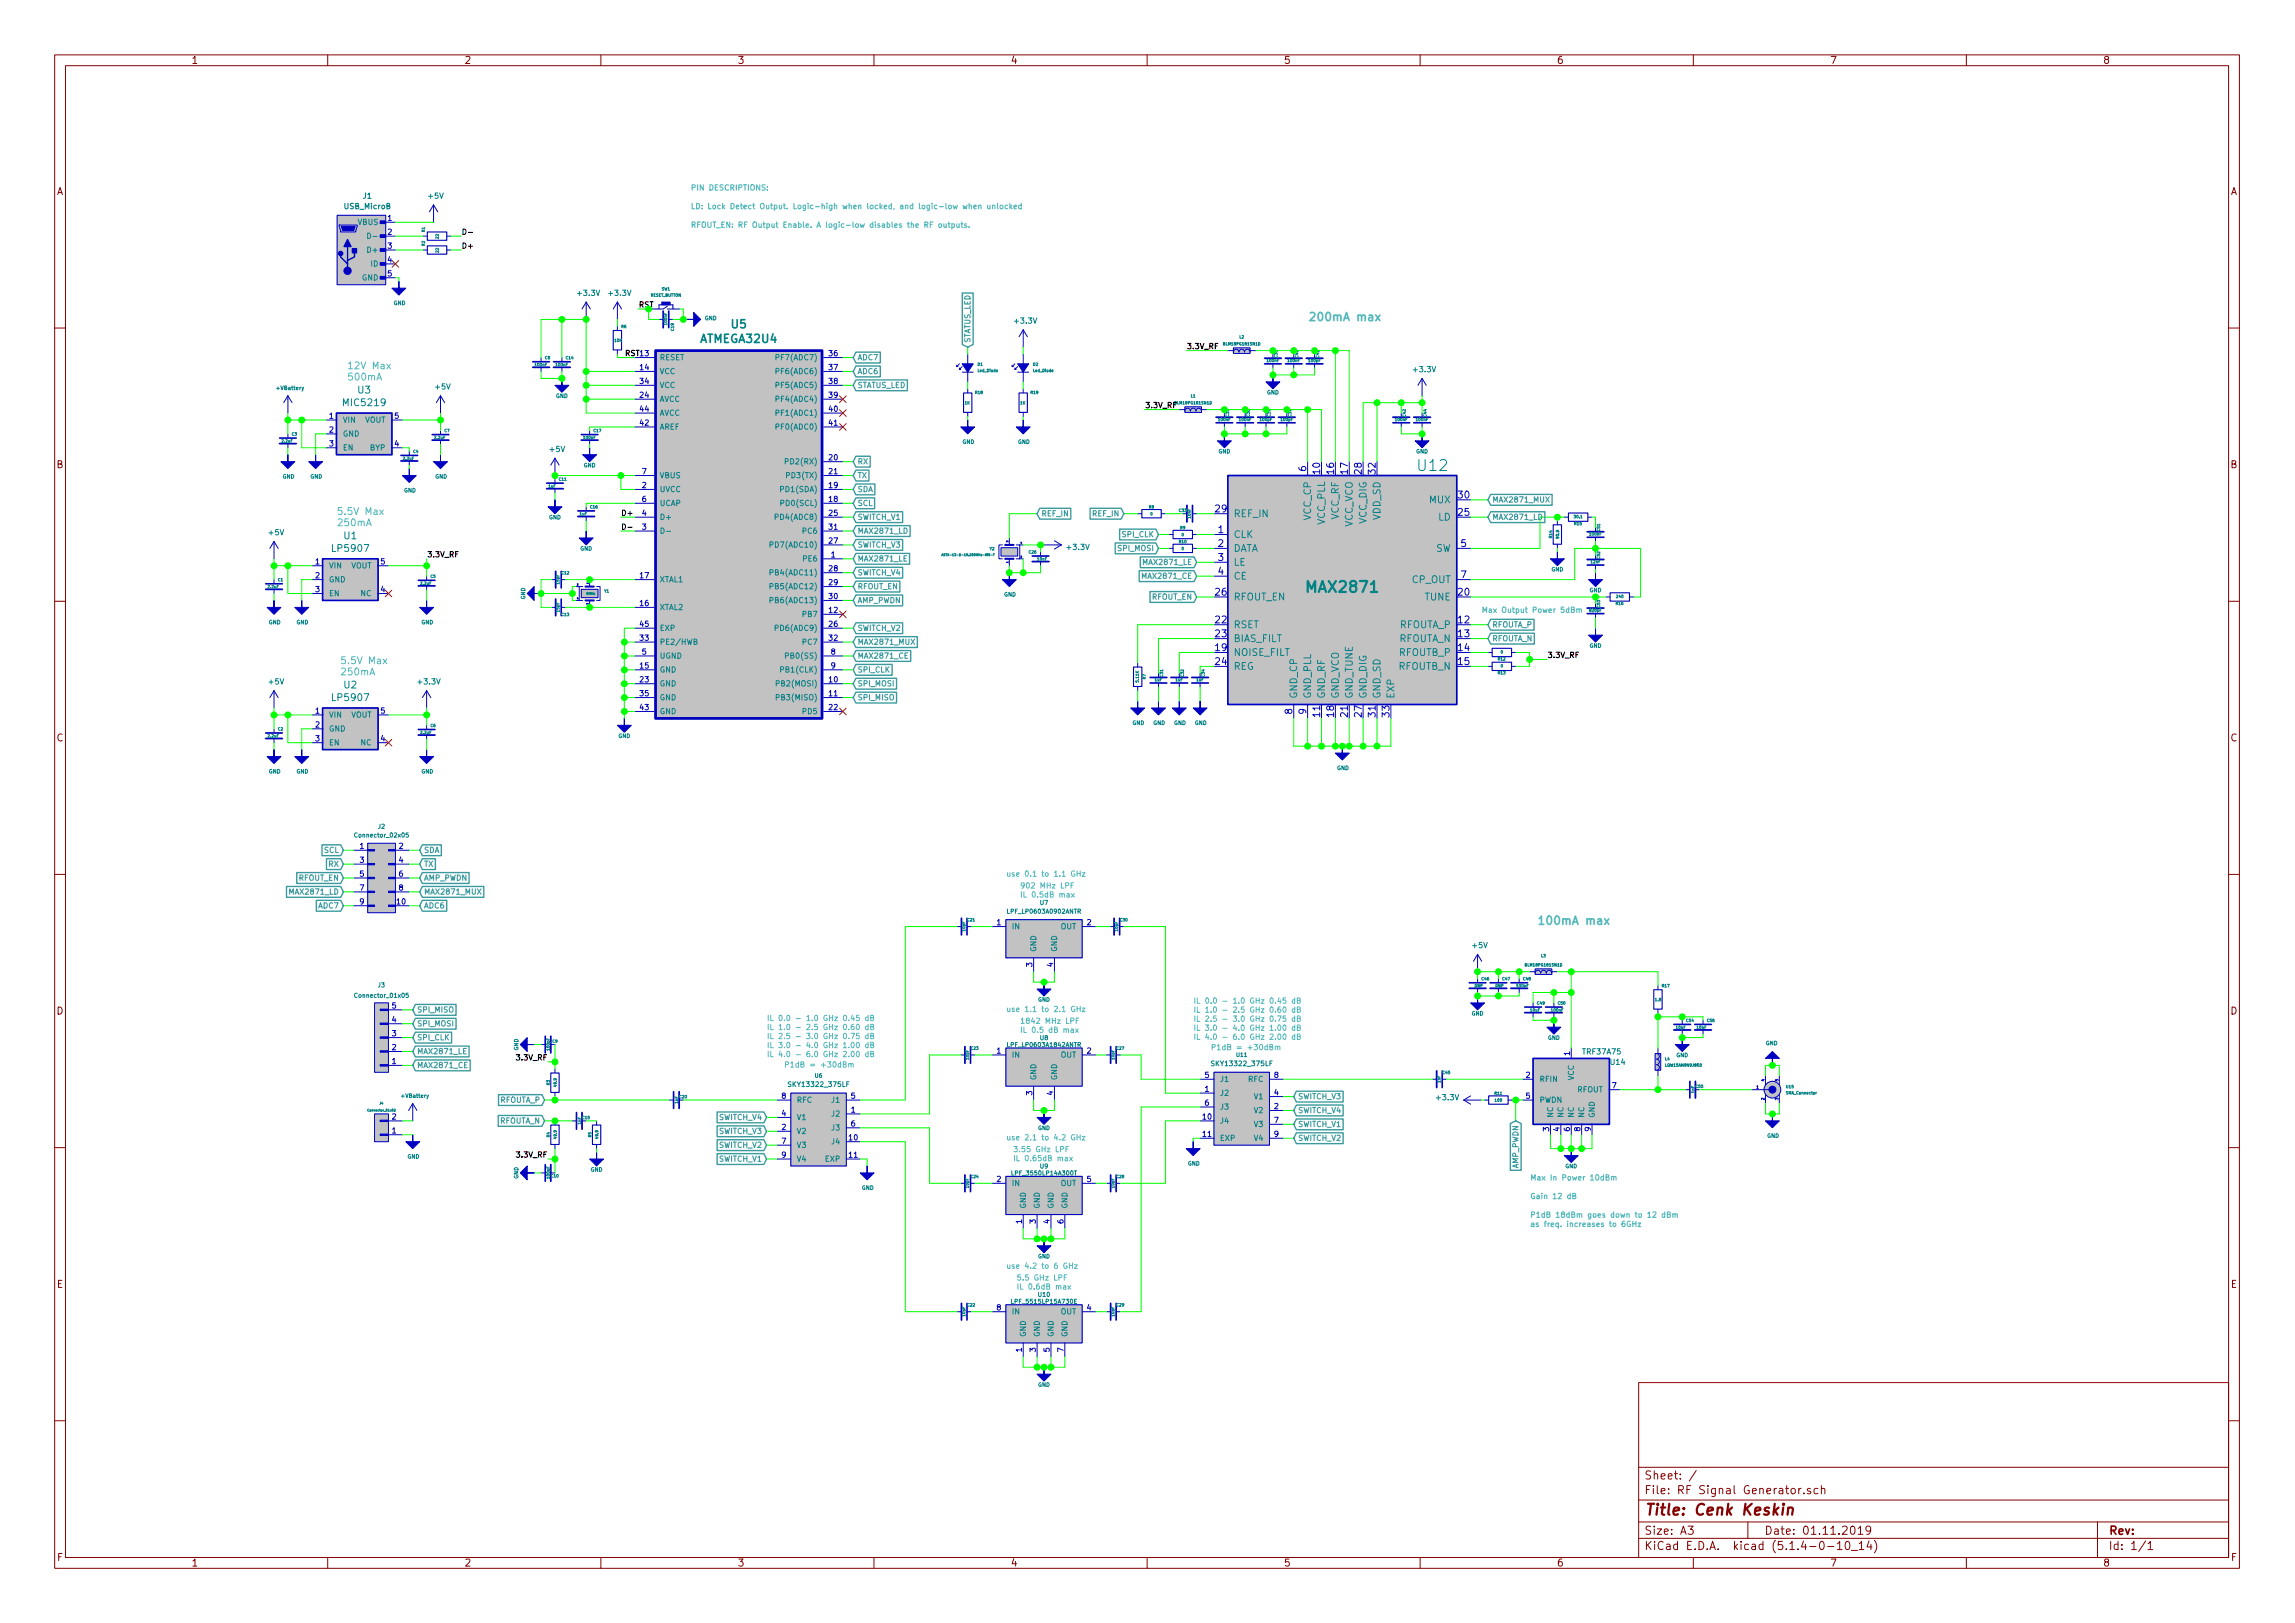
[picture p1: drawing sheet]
<svg xmlns="http://www.w3.org/2000/svg" width="420mm" height="297mm" viewBox="0 0 420 297" stroke-linecap="round" stroke-linejoin="round" font-family="sans-serif">
<defs><g id="words">
<g font-size="2.8" fill="#008484">
<text x="259.7" y="86.2">U12</text>
<text x="239.5" y="108.4">MAX2871</text>
</g>
<text font-size="2.8" fill="#840000" x="301" y="277.3">Title: Cenk Keskin</text>
<g font-size="2.1" fill="#4abcc2">
<text x="239.4" y="58.8">200mA max</text>
<text x="281.3" y="169.3">100mA max</text>
</g>
<g font-size="2.1" fill="#008484">
<text x="128.2" y="62.7">ATMEGA32U4</text>
<text x="133.9" y="60.1">U5</text>
</g>
<g font-size="2.1" fill="#840000">
<text x="301" y="273.5">File: RF Signal Generator.sch</text>
<text x="301" y="270.8">Sheet: /</text>
<text x="301" y="280.9">Size: A3</text>
<text x="323" y="280.9">Date: 01.11.2019</text>
<text x="386" y="280.9">Rev:</text>
<text x="301" y="283.7">KiCad E.D.A. kicad (5.1.4-0-10_14)</text>
<text x="386" y="283.7">Id: 1/1</text>
</g>
<g font-size="1.8" fill="#840000">
<text x="35" y="11.7">1</text>
<text x="85" y="11.7">2</text>
<text x="135" y="11.7">3</text>
<text x="185" y="11.7">4</text>
<text x="235" y="11.7">5</text>
<text x="285" y="11.7">6</text>
<text x="335" y="11.7">7</text>
<text x="385" y="11.7">8</text>
<text x="10.4" y="35.7">A</text>
<text x="408.4" y="35.7">A</text>
<text x="10.4" y="85.7">B</text>
<text x="408.4" y="85.7">B</text>
<text x="10.4" y="135.7">C</text>
<text x="408.4" y="135.7">C</text>
<text x="10.4" y="185.7">D</text>
<text x="408.4" y="185.7">D</text>
<text x="10.4" y="235.7">E</text>
<text x="408.4" y="235.7">E</text>
<text x="10.5" y="285.7">F</text>
<text x="35" y="286.7">1</text>
<text x="85" y="286.7">2</text>
<text x="135" y="286.7">3</text>
<text x="185" y="286.7">4</text>
<text x="235" y="286.7">5</text>
<text x="285" y="286.7">6</text>
<text x="335" y="286.7">7</text>
<text x="385" y="286.7">8</text>
<text x="408.5" y="285.7">F</text>
</g>
<g font-size="1.8" fill="#4abcc2">
<text x="63.5" y="67.6">12V Max</text>
<text x="63.5" y="69.6">500mA</text>
<text x="61.6" y="94.2">5.5V Max</text>
<text x="61.6" y="96.3">250mA</text>
<text x="62.2" y="121.6">5.5V Max</text>
<text x="62.2" y="123.6">250mA</text>
</g>
<g font-size="1.8" fill="#008484">
<text x="63.1" y="74.3">MIC5219</text>
<text x="65.6" y="72">U3</text>
<text x="61" y="101">LP5907</text>
<text x="63" y="98.7">U1</text>
<text x="63" y="126">U2</text>
<text x="61" y="128.3">LP5907</text>
</g>
<g font-size="1.8" fill="#0000c2">
<text x="239.1" y="86.2" transform="rotate(-90 239.1 86.2)">6</text>
<text x="241.7" y="86.7" transform="rotate(-90 241.7 86.7)">10</text>
<text x="244.2" y="86.7" transform="rotate(-90 244.2 86.7)">16</text>
<text x="246.8" y="86.7" transform="rotate(-90 246.8 86.7)">17</text>
<text x="249.3" y="86.7" transform="rotate(-90 249.3 86.7)">28</text>
<text x="251.8" y="86.7" transform="rotate(-90 251.8 86.7)">32</text>
<text x="222.6" y="93.8">29</text>
<text x="267" y="94.4">25</text>
<text x="267" y="91.2">30</text>
<text x="223" y="97.6">1</text>
<text x="223" y="100.1">2</text>
<text x="267.5" y="100.1">5</text>
<text x="223" y="102.7">3</text>
<text x="223" y="105.2">4</text>
<text x="267.5" y="105.8">7</text>
<text x="222.6" y="109">26</text>
<text x="267" y="109">20</text>
<text x="222.6" y="119.2">19</text>
<text x="222.6" y="114.1">22</text>
<text x="222.6" y="116.6">23</text>
<text x="267" y="114.1">12</text>
<text x="267" y="116.6">13</text>
<text x="267" y="119.2">14</text>
<text x="222.6" y="121.7">24</text>
<text x="267" y="121.7">15</text>
<text x="236.6" y="130.7" transform="rotate(-90 236.6 130.7)">8</text>
<text x="239.1" y="130.7" transform="rotate(-90 239.1 130.7)">9</text>
<text x="241.7" y="131.2" transform="rotate(-90 241.7 131.2)">11</text>
<text x="244.2" y="131.2" transform="rotate(-90 244.2 131.2)">18</text>
<text x="246.8" y="131.2" transform="rotate(-90 246.8 131.2)">21</text>
<text x="249.3" y="131.2" transform="rotate(-90 249.3 131.2)">27</text>
<text x="251.8" y="131.2" transform="rotate(-90 251.8 131.2)">31</text>
<text x="254.4" y="131.2" transform="rotate(-90 254.4 131.2)">33</text>
</g>
<g font-size="1.8" fill="#098084">
<text x="225.8" y="94.7">REF_IN</text>
<text x="240" y="95.2" transform="rotate(-90 240 95.2)">VCC_CP</text>
<text x="245.1" y="95.1" transform="rotate(-90 245.1 95.1)">VCC_RF</text>
<text x="250.2" y="95.9" transform="rotate(-90 250.2 95.9)">VCC_DIG</text>
<text x="252.7" y="95.2" transform="rotate(-90 252.7 95.2)">VDD_SD</text>
<text x="261.7" y="92.1">MUX</text>
<text x="263.3" y="95.3">LD</text>
<text x="225.8" y="98.5">CLK</text>
<text x="225.8" y="101">DATA</text>
<text x="242.6" y="96.1" transform="rotate(-90 242.6 96.1)">VCC_PLL</text>
<text x="247.6" y="96.6" transform="rotate(-90 247.6 96.6)">VCC_VCO</text>
<text x="262.8" y="101">SW</text>
<text x="225.8" y="103.5">LE</text>
<text x="225.8" y="106.1">CE</text>
<text x="258.5" y="106.7">CP_OUT</text>
<text x="225.8" y="109.9">RFOUT_EN</text>
<text x="260.9" y="109.9">TUNE</text>
<text x="225.8" y="115">RSET</text>
<text x="225.8" y="117.5">BIAS_FILT</text>
<text x="256.1" y="117.5">RFOUTA_N</text>
<text x="256.2" y="115">RFOUTA_P</text>
<text x="225.8" y="120.1">NOISE_FILT</text>
<text x="225.8" y="122.6">REG</text>
<text x="256.1" y="122.6">RFOUTB_N</text>
<text x="256.2" y="120.1">RFOUTB_P</text>
<text x="237.5" y="127.9" transform="rotate(-90 237.5 127.9)">GND_CP</text>
<text x="240" y="127.9" transform="rotate(-90 240 127.9)">GND_PLL</text>
<text x="242.6" y="127.9" transform="rotate(-90 242.6 127.9)">GND_RF</text>
<text x="245.1" y="127.9" transform="rotate(-90 245.1 127.9)">GND_VCO</text>
<text x="247.6" y="127.9" transform="rotate(-90 247.6 127.9)">GND_TUNE</text>
<text x="250.2" y="127.9" transform="rotate(-90 250.2 127.9)">GND_DIG</text>
<text x="252.7" y="127.9" transform="rotate(-90 252.7 127.9)">GND_SD</text>
<text x="255.3" y="127.9" transform="rotate(-90 255.3 127.9)">EXP</text>
</g>
<g font-size="1.4" fill="#4abcc2">
<text x="126.4" y="34.9">PIN DESCRIPTIONS:</text>
<text x="126.4" y="38.3">LD: Lock Detect Output. Logic-high when locked, and logic-low when unlocked</text>
<text x="126.4" y="41.7">RFOUT_EN: RF Output Enable. A logic-low disables the RF outputs.</text>
<text x="271.1" y="112.2">Max Output Power 5dBm</text>
<text x="184.1" y="160.4">use 0.1 to 1.1 GHz</text>
<text x="186.7" y="162.6">902 MHz LPF</text>
<text x="186.7" y="164.2">IL 0.5dB max</text>
<text x="184.1" y="185.2">use 1.1 to 2.1 GHz</text>
<text x="218.4" y="183.7">IL 0.0 - 1.0 GHz 0.45 dB</text>
<text x="218.4" y="185.3">IL 1.0 - 2.5 GHz 0.60 dB</text>
<text x="140.3" y="186.9">IL 0.0 - 1.0 GHz 0.45 dB</text>
<text x="140.3" y="188.5">IL 1.0 - 2.5 GHz 0.60 dB</text>
<text x="140.3" y="190.2">IL 2.5 - 3.0 GHz 0.75 dB</text>
<text x="140.3" y="191.8">IL 3.0 - 4.0 GHz 1.00 dB</text>
<text x="186.7" y="187.4">1842 MHz LPF</text>
<text x="186.7" y="189">IL 0.5 dB max</text>
<text x="218.4" y="187">IL 2.5 - 3.0 GHz 0.75 dB</text>
<text x="218.4" y="188.6">IL 3.0 - 4.0 GHz 1.00 dB</text>
<text x="218.4" y="190.3">IL 4.0 - 6.0 GHz 2.00 dB</text>
<text x="140.3" y="193.5">IL 4.0 - 6.0 GHz 2.00 dB</text>
<text x="143.5" y="195.4">P1dB = +30dBm</text>
<text x="221.6" y="192.2">P1dB = +30dBm</text>
<text x="184.1" y="208.7">use 2.1 to 4.2 GHz</text>
<text x="185.4" y="210.9">3.55 GHz LPF</text>
<text x="185.4" y="212.5">IL 0.65dB max</text>
<text x="280" y="216">Max In Power 10dBm</text>
<text x="280" y="219.4">Gain 12 dB</text>
<text x="280" y="222.8">P1dB 18dBm goes down to 12 dBm</text>
<text x="280" y="224.5">as freq. increases to 6GHz</text>
<text x="184.1" y="232.2">use 4.2 to 6 GHz</text>
<text x="186.1" y="234.4">5.5 GHz LPF</text>
<text x="186.1" y="236">IL 0.6dB max</text>
</g>
<g font-size="1.4" fill="#008484">
<text x="63.1" y="38.3">USB_MicroB</text>
<text x="66.5" y="36.4">J1</text>
<text x="78.5" y="36.4">+5V</text>
<text x="105.9" y="54.1">+3.3V</text>
<text x="111.6" y="54.1">+3.3V</text>
<text x="185.9" y="59.2">+3.3V</text>
<text x="79.8" y="71.3">+5V</text>
<text x="258.9" y="68.1">+3.3V</text>
<text x="100.7" y="82.7">+5V</text>
<text x="49.3" y="98">+5V</text>
<text x="195.5" y="100.6">+3.3V</text>
<text x="49.3" y="125.3">+5V</text>
<text x="76.7" y="125.3">+3.3V</text>
<text x="269.6" y="173.5">+5V</text>
<text x="289.9" y="193">TRF37A75</text>
<text x="294.9" y="194.9">U14</text>
<text x="263.1" y="201.4">+3.3V</text>
</g>
<g font-size="1.4" fill="#098084">
<text x="65.5" y="41.2">VBUS</text>
<text x="67.6" y="46.2">D+</text>
<text x="66.3" y="51.3">GND</text>
<text x="68" y="48.8">ID</text>
<text x="120.7" y="65.9">RESET</text>
<text x="142.6" y="65.9">PF7(ADC7)</text>
<text x="120.7" y="68.5">VCC</text>
<text x="120.7" y="71">VCC</text>
<text x="142.6" y="68.5">PF6(ADC6)</text>
<text x="142.6" y="71">PF5(ADC5)</text>
<text x="62.7" y="77.4">VIN</text>
<text x="66.8" y="77.4">VOUT</text>
<text x="120.7" y="73.5">AVCC</text>
<text x="120.7" y="76.1">AVCC</text>
<text x="142.6" y="76.1">PF1(ADC1)</text>
<text x="142.6" y="73.5">PF4(ADC4)</text>
<text x="62.7" y="79.9">GND</text>
<text x="62.7" y="82.4">EN</text>
<text x="67.8" y="82.4">BYP</text>
<text x="120.7" y="78.6">AREF</text>
<text x="142.6" y="78.6">PF0(ADC0)</text>
<text x="120.7" y="87.5">VBUS</text>
<text x="144.3" y="85">PD2(RX)</text>
<text x="144.4" y="87.5">PD3(TX)</text>
<text x="120.7" y="90.1">UVCC</text>
<text x="120.7" y="95.1">D+</text>
<text x="120.7" y="92.6">UCAP</text>
<text x="142.4" y="95.1">PD4(ADC8)</text>
<text x="143.3" y="90.1">PD1(SDA)</text>
<text x="143.4" y="92.6">PD0(SCL)</text>
<text x="141.7" y="100.2">PD7(ADC10)</text>
<text x="147.1" y="97.7">PC6</text>
<text x="60.2" y="104">VIN</text>
<text x="60.2" y="106.6">GND</text>
<text x="64.3" y="104">VOUT</text>
<text x="120.7" y="106.6">XTAL1</text>
<text x="141.7" y="105.3">PB4(ADC11)</text>
<text x="141.7" y="107.8">PB5(ADC12)</text>
<text x="147.2" y="102.8">PE6</text>
<text x="60.2" y="109.1">EN</text>
<text x="66.1" y="109.1">NC</text>
<text x="120.7" y="111.6">XTAL2</text>
<text x="141.7" y="110.4">PB6(ADC13)</text>
<text x="147.1" y="112.9">PB7</text>
<text x="120.7" y="118">PE2/HWB</text>
<text x="120.7" y="115.5">EXP</text>
<text x="142.4" y="115.5">PD6(ADC9)</text>
<text x="147.1" y="118">PC7</text>
<text x="120.7" y="120.5">UGND</text>
<text x="120.7" y="125.6">GND</text>
<text x="120.7" y="123.1">GND</text>
<text x="142.6" y="125.6">PB2(MOSI)</text>
<text x="143.4" y="123.1">PB1(CLK)</text>
<text x="144.3" y="120.5">PB0(SS)</text>
<text x="60.2" y="131.3">VIN</text>
<text x="64.3" y="131.3">VOUT</text>
<text x="120.7" y="130.7">GND</text>
<text x="120.7" y="128.2">GND</text>
<text x="142.6" y="128.2">PB3(MISO)</text>
<text x="147.1" y="130.7">PD5</text>
<text x="60.2" y="133.9">GND</text>
<text x="60.2" y="136.4">EN</text>
<text x="66.1" y="136.4">NC</text>
<text x="185.2" y="170.1">IN</text>
<text x="194.2" y="170.1">OUT</text>
<text x="189.7" y="174.3" transform="rotate(-90 189.7 174.3)">GND</text>
<text x="193.5" y="174.3" transform="rotate(-90 193.5 174.3)">GND</text>
<text x="185.2" y="193.6">IN</text>
<text x="189.7" y="197.8" transform="rotate(-90 189.7 197.8)">GND</text>
<text x="193.5" y="197.8" transform="rotate(-90 193.5 197.8)">GND</text>
<text x="194.2" y="193.6">OUT</text>
<text x="288.1" y="197.8" transform="rotate(-90 288.1 197.8)">VCC</text>
<text x="145.8" y="201.8">RFC</text>
<text x="152.4" y="201.8">J1</text>
<text x="223.3" y="200.5">J2</text>
<text x="223.3" y="198">J1</text>
<text x="223.3" y="203.1">J3</text>
<text x="228.5" y="198">RFC</text>
<text x="229.7" y="203.7">V2</text>
<text x="229.7" y="201.2">V1</text>
<text x="281.8" y="198">RFIN</text>
<text x="281.8" y="201.8">PWDN</text>
<text x="288.8" y="199.9">RFOUT</text>
<text x="145.8" y="207.5">V2</text>
<text x="145.8" y="205">V1</text>
<text x="152.4" y="204.4">J2</text>
<text x="152.4" y="209.4">J4</text>
<text x="152.4" y="206.9">J3</text>
<text x="223.3" y="205.6">J4</text>
<text x="223.3" y="208.8">EXP</text>
<text x="229.7" y="206.3">V3</text>
<text x="229.7" y="208.8">V4</text>
<text x="284.3" y="204.7" transform="rotate(-90 284.3 204.7)">NC</text>
<text x="286.2" y="204.7" transform="rotate(-90 286.2 204.7)">NC</text>
<text x="288.1" y="204.7" transform="rotate(-90 288.1 204.7)">NC</text>
<text x="290" y="204.7" transform="rotate(-90 290 204.7)">NC</text>
<text x="291.9" y="204.7" transform="rotate(-90 291.9 204.7)">GND</text>
<text x="145.8" y="210.1">V3</text>
<text x="145.8" y="212.6">V4</text>
<text x="151.2" y="212.6">EXP</text>
<text x="185.2" y="217.1">IN</text>
<text x="187.8" y="221.3" transform="rotate(-90 187.8 221.3)">GND</text>
<text x="190.3" y="221.3" transform="rotate(-90 190.3 221.3)">GND</text>
<text x="192.9" y="221.3" transform="rotate(-90 192.9 221.3)">GND</text>
<text x="194.2" y="217.1">OUT</text>
<text x="195.4" y="221.3" transform="rotate(-90 195.4 221.3)">GND</text>
<text x="185.2" y="240.5">IN</text>
<text x="187.8" y="244.8" transform="rotate(-90 187.8 244.8)">GND</text>
<text x="190.3" y="244.8" transform="rotate(-90 190.3 244.8)">GND</text>
<text x="192.9" y="244.8" transform="rotate(-90 192.9 244.8)">GND</text>
<text x="194.2" y="240.5">OUT</text>
<text x="195.4" y="244.8" transform="rotate(-90 195.4 244.8)">GND</text>
</g>
<g font-size="1.4" fill="#0000c2">
<text x="71" y="40.4">1</text>
<text x="71" y="43">2</text>
<text x="71" y="45.5">3</text>
<text x="71" y="48">4</text>
<text x="71" y="50.6">5</text>
<text x="151.8" y="65.2">36</text>
<text x="117.2" y="67.7">14</text>
<text x="117.2" y="70.3">34</text>
<text x="151.8" y="67.7">37</text>
<text x="151.8" y="70.3">38</text>
<text x="60.3" y="76.6">1</text>
<text x="72.3" y="76.6">5</text>
<text x="117.2" y="77.9">42</text>
<text x="117.2" y="72.8">24</text>
<text x="117.2" y="75.3">44</text>
<text x="151.8" y="75.3">40</text>
<text x="151.8" y="77.9">41</text>
<text x="151.8" y="72.8">39</text>
<text x="60.3" y="79.2">2</text>
<text x="60.3" y="81.7">3</text>
<text x="72.3" y="81.7">4</text>
<text x="117.6" y="89.3">2</text>
<text x="117.6" y="86.8">7</text>
<text x="151.8" y="84.2">20</text>
<text x="151.8" y="86.8">21</text>
<text x="151.8" y="89.3">19</text>
<text x="117.6" y="94.4">4</text>
<text x="117.6" y="91.9">6</text>
<text x="151.8" y="94.4">25</text>
<text x="151.8" y="91.9">18</text>
<text x="117.6" y="96.9">3</text>
<text x="151.8" y="96.9">31</text>
<text x="151.8" y="99.5">27</text>
<text x="57.8" y="103.3">1</text>
<text x="57.8" y="105.8">2</text>
<text x="69.7" y="103.3">5</text>
<text x="117.2" y="105.8">17</text>
<text x="151.8" y="104.6">28</text>
<text x="151.8" y="107.1">29</text>
<text x="152.2" y="102">1</text>
<text x="57.8" y="108.4">3</text>
<text x="69.7" y="108.4">4</text>
<text x="117.2" y="110.9">16</text>
<text x="151.8" y="109.6">30</text>
<text x="151.8" y="112.2">12</text>
<text x="117.2" y="117.3">33</text>
<text x="117.2" y="114.7">45</text>
<text x="117.6" y="119.8">5</text>
<text x="151.8" y="117.3">32</text>
<text x="151.8" y="114.7">26</text>
<text x="152.2" y="119.8">8</text>
<text x="117.2" y="124.9">23</text>
<text x="117.2" y="122.3">15</text>
<text x="151.8" y="124.9">10</text>
<text x="152.2" y="122.3">9</text>
<text x="57.8" y="130.6">1</text>
<text x="69.7" y="130.6">5</text>
<text x="117.2" y="130">43</text>
<text x="117.2" y="127.4">35</text>
<text x="151.8" y="127.4">11</text>
<text x="151.8" y="130">22</text>
<text x="57.8" y="133.1">2</text>
<text x="57.8" y="135.7">3</text>
<text x="69.7" y="135.7">4</text>
<text x="65.9" y="155.4">1</text>
<text x="73.1" y="155.4">2</text>
<text x="65.9" y="157.9">3</text>
<text x="65.9" y="160.4">5</text>
<text x="73.1" y="157.9">4</text>
<text x="73.1" y="160.4">6</text>
<text x="65.9" y="163">7</text>
<text x="65.9" y="165.5">9</text>
<text x="72.7" y="165.5">10</text>
<text x="73.1" y="163">8</text>
<text x="182.5" y="169.3">1</text>
<text x="199" y="169.3">2</text>
<text x="189" y="176.9" transform="rotate(-90 189 176.9)">3</text>
<text x="192.8" y="176.9" transform="rotate(-90 192.8 176.9)">4</text>
<text x="71.8" y="184.6">5</text>
<text x="71.8" y="189.6">3</text>
<text x="71.8" y="187.1">4</text>
<text x="71.8" y="194.7">1</text>
<text x="71.8" y="192.2">2</text>
<text x="182.5" y="192.8">1</text>
<text x="199" y="192.8">2</text>
<text x="220.6" y="197.3">5</text>
<text x="233.3" y="197.3">8</text>
<text x="279.4" y="197.3">2</text>
<text x="287.4" y="193.2" transform="rotate(-90 287.4 193.2)">1</text>
<text x="143.1" y="201.1">8</text>
<text x="155.8" y="203.6">1</text>
<text x="155.8" y="201.1">5</text>
<text x="189" y="200.4" transform="rotate(-90 189 200.4)">3</text>
<text x="192.8" y="200.4" transform="rotate(-90 192.8 200.4)">4</text>
<text x="220.6" y="199.8">1</text>
<text x="220.6" y="202.3">6</text>
<text x="233.3" y="203">2</text>
<text x="233.3" y="200.4">4</text>
<text x="279.4" y="201.1">5</text>
<text x="295.1" y="199.2">7</text>
<text x="71.8" y="207.4">1</text>
<text x="71.8" y="204.9">2</text>
<text x="143.1" y="206.8">2</text>
<text x="143.1" y="204.3">4</text>
<text x="143.1" y="209.3">7</text>
<text x="155.4" y="208.7">10</text>
<text x="155.8" y="206.2">6</text>
<text x="220.2" y="204.9">10</text>
<text x="220.2" y="208.1">11</text>
<text x="233.3" y="205.5">7</text>
<text x="233.3" y="208.1">9</text>
<text x="283.6" y="207" transform="rotate(-90 283.6 207)">3</text>
<text x="285.5" y="207" transform="rotate(-90 285.5 207)">4</text>
<text x="287.4" y="207" transform="rotate(-90 287.4 207)">6</text>
<text x="289.3" y="207" transform="rotate(-90 289.3 207)">8</text>
<text x="291.2" y="207" transform="rotate(-90 291.2 207)">9</text>
<text x="143.1" y="211.9">9</text>
<text x="155.4" y="211.9">11</text>
<text x="182.5" y="216.3">2</text>
<text x="199" y="216.3">5</text>
<text x="187.1" y="223.9" transform="rotate(-90 187.1 223.9)">1</text>
<text x="189.6" y="223.9" transform="rotate(-90 189.6 223.9)">3</text>
<text x="192.2" y="223.9" transform="rotate(-90 192.2 223.9)">4</text>
<text x="194.7" y="223.9" transform="rotate(-90 194.7 223.9)">6</text>
<text x="182.5" y="239.8">8</text>
<text x="199" y="239.8">4</text>
<text x="187.1" y="247.4" transform="rotate(-90 187.1 247.4)">1</text>
<text x="189.6" y="247.4" transform="rotate(-90 189.6 247.4)">3</text>
<text x="192.2" y="247.4" transform="rotate(-90 192.2 247.4)">5</text>
<text x="194.7" y="247.4" transform="rotate(-90 194.7 247.4)">7</text>
</g>
<g font-size="1.4">
<text x="84.5" y="45.5">D+</text>
<text x="116.8" y="56.3">RST</text>
<text x="114.3" y="65.2">RST13</text>
<text x="217.2" y="63.9">3.3V_RF</text>
<text x="209.5" y="74.7">3.3V_RF</text>
<text x="113.7" y="94.4">D+</text>
<text x="78.1" y="102">3.3V_RF</text>
<text x="283.2" y="120.4">3.3V_RF</text>
<text x="94.9" y="194.1">3.3V_RF</text>
<text x="94.9" y="211.8">3.3V_RF</text>
</g>
<g font-size="1.4" fill="#3c9a9e">
<text x="156.9" y="65.9">ADC7</text>
<text x="177.6" y="62.9" transform="rotate(-90 177.6 62.9)">STATUS_LED</text>
<text x="156.9" y="68.5">ADC6</text>
<text x="156.9" y="71">STATUS_LED</text>
<text x="156.9" y="87.5">TX</text>
<text x="156.9" y="85">RX</text>
<text x="156.9" y="95.1">SWITCH_V1</text>
<text x="156.9" y="92.6">SCL</text>
<text x="156.9" y="90.1">SDA</text>
<text x="190.6" y="94.5">REF_IN</text>
<text x="200.2" y="94.5">REF_IN</text>
<text x="273.1" y="92">MAX2871_MUX</text>
<text x="273.1" y="95.1">MAX2871_LD</text>
<text x="156.9" y="97.7">MAX2871_LD</text>
<text x="156.9" y="100.2">SWITCH_V3</text>
<text x="204.9" y="100.8">SPI_MOSI</text>
<text x="205.6" y="98.3">SPI_CLK</text>
<text x="156.9" y="105.3">SWITCH_V4</text>
<text x="156.9" y="107.8">RFOUT_EN</text>
<text x="156.9" y="102.8">MAX2871_LE</text>
<text x="209.6" y="105.9">MAX2871_CE</text>
<text x="209.7" y="103.4">MAX2871_LE</text>
<text x="156.9" y="110.4">AMP_PWDN</text>
<text x="210.9" y="109.7">RFOUT_EN</text>
<text x="156.9" y="115.5">SWITCH_V2</text>
<text x="156.9" y="118">MAX2871_MUX</text>
<text x="273.1" y="114.8">RFOUTA_P</text>
<text x="273.1" y="117.4">RFOUTA_N</text>
<text x="156.9" y="120.5">MAX2871_CE</text>
<text x="156.9" y="125.6">SPI_MOSI</text>
<text x="156.9" y="123.1">SPI_CLK</text>
<text x="156.9" y="128.2">SPI_MISO</text>
<text x="54.7" y="161.2">RFOUT_EN</text>
<text x="59.4" y="156.1">SCL</text>
<text x="60.3" y="158.6">RX</text>
<text x="77.5" y="158.6">TX</text>
<text x="77.5" y="156.1">SDA</text>
<text x="77.5" y="161.2">AMP_PWDN</text>
<text x="53.4" y="163.7">MAX2871_LD</text>
<text x="58.4" y="166.3">ADC7</text>
<text x="77.5" y="163.7">MAX2871_MUX</text>
<text x="77.5" y="166.3">ADC6</text>
<text x="76.3" y="185.3">SPI_MISO</text>
<text x="76.3" y="190.4">SPI_CLK</text>
<text x="76.3" y="187.8">SPI_MOSI</text>
<text x="76.3" y="192.9">MAX2871_LE</text>
<text x="76.3" y="195.5">MAX2871_CE</text>
<text x="91.6" y="201.8">RFOUTA_P</text>
<text x="237.5" y="203.7">SWITCH_V4</text>
<text x="237.5" y="201.2">SWITCH_V3</text>
<text x="91.5" y="205.6">RFOUTA_N</text>
<text x="131.7" y="207.5">SWITCH_V3</text>
<text x="131.7" y="205">SWITCH_V4</text>
<text x="237.5" y="208.8">SWITCH_V2</text>
<text x="237.5" y="206.3">SWITCH_V1</text>
<text x="131.7" y="212.6">SWITCH_V1</text>
<text x="131.7" y="210.1">SWITCH_V2</text>
<text x="278" y="213.9" transform="rotate(-90 278 213.9)">AMP_PWDN</text>
</g>
<g font-size="1.2" fill="#008484">
<text x="222.2" y="195.1">SKY13322_375LF</text>
<text x="144.7" y="198.9">SKY13322_375LF</text>
</g>
<g font-size="1.1" fill="#008484">
<text x="65.3" y="153.2">Connector_02x05</text>
<text x="69.2" y="151.6">J2</text>
<text x="184.7" y="167.2">LPF_LP0603A0902ANTR</text>
<text x="190.4" y="165.6">U7</text>
<text x="65.3" y="182.6">Connector_01x05</text>
<text x="69.2" y="180.7">J3</text>
<text x="184.7" y="191.6">LPF_LP0603A1842ANTR</text>
<text x="190.4" y="190.3">U8</text>
<text x="185.6" y="215.1">LPF_3550LP14A300T</text>
<text x="190.4" y="213.8">U9</text>
<text x="185.6" y="238.6">LPF_5515LP15A730E</text>
<text x="190.1" y="237.3">U10</text>
</g>
<g font-size="1" fill="#008484">
<text x="72.1" y="55.8">GND</text>
<text x="129" y="58.6">GND</text>
<text x="50.8" y="71.4">+VBattery</text>
<text x="101.8" y="72.8">GND</text>
<text x="232" y="72.2">GND</text>
<text x="176.2" y="81.2">GND</text>
<text x="186.4" y="81.2">GND</text>
<text x="223.1" y="83">GND</text>
<text x="259.3" y="83">GND</text>
<text x="51.7" y="87.6">GND</text>
<text x="56.8" y="87.6">GND</text>
<text x="79.7" y="87.6">GND</text>
<text x="106.9" y="85.5">GND</text>
<text x="74" y="90.1">GND</text>
<text x="100.5" y="95.1">GND</text>
<text x="106.2" y="100.8">GND</text>
<text x="284" y="104.6">GND</text>
<text x="96.2" y="109.7" transform="rotate(-90 96.2 109.7)">GND</text>
<text x="183.8" y="109.2">GND</text>
<text x="291" y="108.4">GND</text>
<text x="49.2" y="114.3">GND</text>
<text x="54.3" y="114.3">GND</text>
<text x="77.1" y="114.3">GND</text>
<text x="291" y="118.6">GND</text>
<text x="113.2" y="135.1">GND</text>
<text x="207.3" y="132.7">GND</text>
<text x="211.1" y="132.7">GND</text>
<text x="214.9" y="132.7">GND</text>
<text x="218.7" y="132.7">GND</text>
<text x="49.2" y="141.6">GND</text>
<text x="54.3" y="141.6">GND</text>
<text x="77.1" y="141.6">GND</text>
<text x="244.8" y="140.9">GND</text>
<text x="190" y="183.3">GND</text>
<text x="269.4" y="185.9">GND</text>
<text x="283.4" y="190.3">GND</text>
<text x="323.3" y="191.3">GND</text>
<text x="94.9" y="192.3" transform="rotate(-90 94.9 192.3)">GND</text>
<text x="149.2" y="197.2">U6</text>
<text x="226.4" y="193.4">U11</text>
<text x="306.9" y="193.5">GND</text>
<text x="73.6" y="200.9">+VBattery</text>
<text x="190" y="206.8">GND</text>
<text x="323.5" y="208.2">GND</text>
<text x="74.6" y="212.1">GND</text>
<text x="94.9" y="215.8" transform="rotate(-90 94.9 215.8)">GND</text>
<text x="108.1" y="214.4">GND</text>
<text x="217.5" y="213.3">GND</text>
<text x="286.6" y="213.8">GND</text>
<text x="157.8" y="217.8">GND</text>
<text x="190" y="230.3">GND</text>
<text x="190" y="253.8">GND</text>
</g>
<g font-size=".7" fill="#008484">
<text x="77.8" y="45" transform="rotate(-90 77.8 45)">R2</text>
<text x="77.8" y="42.5" transform="rotate(-90 77.8 42.5)">R1</text>
<text x="80.3" y="46.2" transform="rotate(-90 80.3 46.2)">22</text>
<text x="80.3" y="43.7" transform="rotate(-90 80.3 43.7)">22</text>
<text x="121.2" y="53.1">SW1</text>
<text x="119.1" y="54.3">RESET_BUTTON</text>
<text x="122.1" y="59.4" transform="rotate(-90 122.1 59.4)">100nF</text>
<text x="99.8" y="65.7">C8</text>
<text x="103.7" y="65.7">C14</text>
<text x="112.5" y="62.6">10K</text>
<text x="113.8" y="60">R6</text>
<text x="123.4" y="60.5" transform="rotate(-90 123.4 60.5)">C19</text>
<text x="224.1" y="63.2">BLM18PG181SN1D</text>
<text x="226.9" y="61.9">L2</text>
<text x="233.9" y="65.4" transform="rotate(-90 233.9 65.4)">C38</text>
<text x="237.7" y="65.4" transform="rotate(-90 237.7 65.4)">C40</text>
<text x="241.5" y="65.4" transform="rotate(-90 241.5 65.4)">C41</text>
<text x="98" y="67">100nF</text>
<text x="101.8" y="67">100nF</text>
<text x="179" y="66.9">D1</text>
<text x="179" y="68.1">Led_Diode</text>
<text x="189.2" y="66.9">D2</text>
<text x="189.2" y="68.1">Led_Diode</text>
<text x="232" y="66.3">100nF</text>
<text x="235.8" y="66.3">100nF</text>
<text x="239.6" y="66.3">100pF</text>
<text x="176.6" y="74">1K</text>
<text x="178.6" y="72.1">R18</text>
<text x="186.8" y="74">1K</text>
<text x="188.7" y="72.1">R19</text>
<text x="215.2" y="74">BLM18PG181SN1D</text>
<text x="218" y="72.7">L1</text>
<text x="223.1" y="77">100nF</text>
<text x="225" y="76.2" transform="rotate(-90 225 76.2)">C35</text>
<text x="226.9" y="77">100nF</text>
<text x="228.8" y="76.2" transform="rotate(-90 228.8 76.2)">C36</text>
<text x="230.7" y="77">100pF</text>
<text x="232.6" y="76.2" transform="rotate(-90 232.6 76.2)">C37</text>
<text x="234.5" y="77">100pF</text>
<text x="236.4" y="76.2" transform="rotate(-90 236.4 76.2)">C39</text>
<text x="255.5" y="77">100nF</text>
<text x="257.4" y="76.2" transform="rotate(-90 257.4 76.2)">C42</text>
<text x="259.3" y="77">100nF</text>
<text x="261.2" y="76.2" transform="rotate(-90 261.2 76.2)">C44</text>
<text x="51.6" y="81">2.2uF</text>
<text x="53.4" y="79.7">C3</text>
<text x="75.7" y="82.9">C4</text>
<text x="79.6" y="80.4">2.2uF</text>
<text x="81.4" y="79.1">C7</text>
<text x="106.9" y="80.4">100nF</text>
<text x="108.7" y="79.1">C17</text>
<text x="73.9" y="84.2">2.2uF</text>
<text x="100.4" y="89.2">1uF</text>
<text x="102.4" y="88">C11</text>
<text x="106.1" y="94.3">1uF</text>
<text x="108.1" y="93.1">C16</text>
<text x="210.4" y="93.1">R8</text>
<text x="210.6" y="94.3">0</text>
<text x="215.9" y="93.7">C33</text>
<text x="218" y="94.8" transform="rotate(-90 218 94.8)">10nF</text>
<text x="288.2" y="94.8">30.1</text>
<text x="181.2" y="100.7">Y2</text>
<text x="188.4" y="101.3">C26</text>
<text x="215.9" y="99.4">R10</text>
<text x="216.1" y="96.9">R9</text>
<text x="216.4" y="100.7">0</text>
<text x="216.4" y="98.1">0</text>
<text x="284.1" y="98.4" transform="rotate(-90 284.1 98.4)">R14</text>
<text x="285.4" y="98.5" transform="rotate(-90 285.4 98.5)">90.9</text>
<text x="288.3" y="96.1">R15</text>
<text x="291.1" y="98">100nF</text>
<text x="292.9" y="97.2" transform="rotate(-90 292.9 97.2)">C51</text>
<text x="49.1" y="107.7">2.2uF</text>
<text x="50.9" y="106.4">C1</text>
<text x="77" y="107">2.2uF</text>
<text x="78.8" y="105.8">C5</text>
<text x="102.4" y="106.9" transform="rotate(-90 102.4 106.9)">15pF</text>
<text x="102.9" y="105.1">C12</text>
<text x="190" y="102.6">10nF</text>
<text x="291.3" y="103.1">12nF</text>
<text x="292.9" y="102.3" transform="rotate(-90 292.9 102.3)">C52</text>
<text x="102.4" y="112" transform="rotate(-90 102.4 112)">15pF</text>
<text x="102.9" y="112.7">C13</text>
<text x="110.6" y="108.4">Y1</text>
<text x="291.1" y="112">820pF</text>
<text x="292.9" y="111.2" transform="rotate(-90 292.9 111.2)">C53</text>
<text x="295.9" y="110.7">R16</text>
<text x="296" y="109.4">240</text>
<text x="274.8" y="119.6">0</text>
<text x="208.5" y="124.8" transform="rotate(-90 208.5 124.8)">5.11K</text>
<text x="209.7" y="124.3" transform="rotate(-90 209.7 124.3)">R7</text>
<text x="211.4" y="124.7">1uF</text>
<text x="212.9" y="123.9" transform="rotate(-90 212.9 123.9)">C31</text>
<text x="215.2" y="124.7">1uF</text>
<text x="216.7" y="123.9" transform="rotate(-90 216.7 123.9)">C32</text>
<text x="219" y="124.7">1uF</text>
<text x="220.5" y="123.9" transform="rotate(-90 220.5 123.9)">C34</text>
<text x="274.3" y="120.9">R12</text>
<text x="274.3" y="123.4">R13</text>
<text x="274.8" y="122.1">0</text>
<text x="49.1" y="135">2.2uF</text>
<text x="50.9" y="133.7">C2</text>
<text x="77" y="134.3">2.2uF</text>
<text x="78.8" y="133.1">C6</text>
<text x="176.7" y="170.4" transform="rotate(-90 176.7 170.4)">10pF</text>
<text x="177.2" y="168.6">C21</text>
<text x="204.6" y="170.4" transform="rotate(-90 204.6 170.4)">10pF</text>
<text x="205.1" y="168.6">C30</text>
<text x="271.3" y="179.4">C46</text>
<text x="275.1" y="179.4">C47</text>
<text x="278.9" y="179.4">C48</text>
<text x="279.4" y="176.9">BLM18PG181SN1D</text>
<text x="282.2" y="175.2">L3</text>
<text x="270" y="180.7">DNP</text>
<text x="273.8" y="180.7">DNP</text>
<text x="277.7" y="180.7">100nF</text>
<text x="280.2" y="185.1">10uF</text>
<text x="281.5" y="183.9">C49</text>
<text x="284" y="185.1">100nF</text>
<text x="285.3" y="183.9">C50</text>
<text x="303.1" y="183.2">1.8</text>
<text x="304.3" y="180.7">R17</text>
<text x="101.1" y="190.8">C9</text>
<text x="306.9" y="188.3">10pF</text>
<text x="308.8" y="187">C54</text>
<text x="310.7" y="188.3">10nF</text>
<text x="312.6" y="187">C56</text>
<text x="100.6" y="192.2" transform="rotate(-90 100.6 192.2)">100pF</text>
<text x="177.3" y="193.9" transform="rotate(-90 177.3 193.9)">10pF</text>
<text x="177.8" y="192.1">C23</text>
<text x="204" y="193.9" transform="rotate(-90 204 193.9)">10pF</text>
<text x="204.5" y="192.1">C27</text>
<text x="264.2" y="196.6">C45</text>
<text x="304.9" y="194.1">L4</text>
<text x="305" y="195.2">LQW15AN9N9J80D</text>
<text x="100.6" y="198.6" transform="rotate(-90 100.6 198.6)">R3</text>
<text x="101.9" y="198.8" transform="rotate(-90 101.9 198.8)">49.9</text>
<text x="124.1" y="202" transform="rotate(-90 124.1 202)">1nF</text>
<text x="124.4" y="201">C20</text>
<text x="263.7" y="198.2" transform="rotate(-90 263.7 198.2)">1nF</text>
<text x="273.7" y="200.4">R11</text>
<text x="273.7" y="201.6">100</text>
<text x="310.2" y="200.1" transform="rotate(-90 310.2 200.1)">1nF</text>
<text x="310.5" y="199.1">C55</text>
<text x="327.1" y="199.1">U15</text>
<text x="327.1" y="200.3">SMA_Connector</text>
<text x="100.6" y="208.1" transform="rotate(-90 100.6 208.1)">R4</text>
<text x="101.9" y="208.4" transform="rotate(-90 101.9 208.4)">49.9</text>
<text x="106.3" y="205.8" transform="rotate(-90 106.3 205.8)">1nF</text>
<text x="106.7" y="204.8">C15</text>
<text x="108.3" y="208.1" transform="rotate(-90 108.3 208.1)">R5</text>
<text x="109.5" y="208.4" transform="rotate(-90 109.5 208.4)">49.9</text>
<text x="100.6" y="215.7" transform="rotate(-90 100.6 215.7)">100pF</text>
<text x="100.9" y="215.5">C10</text>
<text x="177.8" y="215.6">C24</text>
<text x="204.5" y="215.6">C28</text>
<text x="177.3" y="217.4" transform="rotate(-90 177.3 217.4)">10pF</text>
<text x="204" y="217.4" transform="rotate(-90 204 217.4)">10pF</text>
<text x="177.2" y="239.1">C22</text>
<text x="204.5" y="239.1">C29</text>
<text x="176.7" y="240.9" transform="rotate(-90 176.7 240.9)">10pF</text>
<text x="204" y="240.9" transform="rotate(-90 204 240.9)">10pF</text>
</g>
<g font-size=".7" fill="#0000c2">
<text x="323" y="197.9" transform="rotate(-90 323 197.9)">4</text>
<text x="325.6" y="197.9" transform="rotate(-90 325.6 197.9)">5</text>
<text x="321.6" y="199.2">1</text>
<text x="323" y="201.3" transform="rotate(-90 323 201.3)">2</text>
<text x="325.6" y="201.3" transform="rotate(-90 325.6 201.3)">3</text>
</g>
<g font-size=".6" fill="#008484">
<text x="173.5" y="101.8">ASTX-13-D-19.200MHz-I05-T</text>
<text x="107.4" y="108.9">8MHz</text>
<text x="67.5" y="203.4">Connector_01x02</text>
<text x="69.5" y="202.1">J4</text>
</g>
<g font-size=".4" fill="#0000c2">
<text x="184.6" y="99.2" transform="rotate(-90 184.6 99.2)">3</text>
<text x="186.9" y="99.5">4</text>
<text x="105.7" y="107.1">2</text>
<text x="107.7" y="106.8" transform="rotate(-90 107.7 106.8)">1</text>
<text x="184.6" y="103" transform="rotate(-90 184.6 103)">1</text>
<text x="186.9" y="102.1">2</text>
<text x="105.7" y="109.7">4</text>
<text x="107.7" y="110.6" transform="rotate(-90 107.7 110.6)">3</text>
</g>
</g></defs>
<g fill="none" stroke="#840000" stroke-width=".18">
<path d="M10 10h400v277h-400zM12 12h396v273.1h-396zM60 10v2M110 10v2M160 10v2M210 10v2M260 10v2M310 10v2M360 10v2M10 60h2M408 60h2M10 110h2"/>
<path d="M408 110h2M10 160h2M408 160h2M10 210h2M408 210h2M300 253h108v32.1h-108zM10 260h2M300 278.5h108M300 274.5h108M300 268.5h108M309 279.3h1l-.5 .6 .4 .1v.7l-.2 .1-.7-.1M310.5 269.1l-1.2 2"/>
<path d="M320 278.5v3M329.3 272.4v1M329.7 272.4l-.4 .3M330.3 273.3v.1M331.4 272.5l-.3-.1-.2 .2 .1 .2 .4 .2v.3h-.5M332.8 272.5l-.4-.1-.3 .3 .1 .6 .2 .1 .4-.1M333.5 272.5l.2-.1 .3 .1 .1 .9M333.5 271.9v1.5M340.2 279.7l.4-.4v1.5M342.5 279.9l-.3 .3h-.3l-.3-.3v-.3l.2-.2 .4-.1 .2 .2a1.13 1.13 0 0 1-.2 1.2l-.4 .1M384 278.5v6.6M408 260h2"/>
<path d="M60 285.1v1.9M110 285.1v1.9M160 285.1v1.9M210 285.1v1.9M260 285.1v1.9M300 281.5h108M310 285.1v1.9M334.6 283h1.1M336.4 282.5l.4-.4v1.5M336.4 283.6h.8M337.9 282.3l.4-.2a.94 .94 0 0 1 0 1.5 .79 .79 0 0 1-.4-1.3zM338.9 283.8h1.2"/>
<path d="M340.2 280.8h.8M340.4 282.5l.4-.4v1.5M340.4 283.6h.8M342.2 282l-.4 1.1h.9M342.5 282.6v1M343.2 281.9a1.71 1.71 0 0 1 0 2.3M360 285.1v1.9M392.8 282l-1.3 2M393.2 282.5l.5-.4v1.5M393.2 283.6h.9"/>
</g>
<path d="M326.5 275.9l-.2 1.3M326.5 275.2v.2M327.4 276.1a.52 .52 0 0 1 .8 .1l-.1 1M327.4 275.9l-.1 1.3" fill="none" stroke="#840000" stroke-width=".41"/>
<g fill="#c2c2c2" stroke="#c2c2c2" stroke-width=".18">
<path d="M224.8 87h41.9v41.9h-41.9z"/>
<path d="M68.6 183.6h2.5v12.7h-2.5z"/>
<path d="M68.6 203.9h2.5v5.1h-2.5z"/>
<path d="M123.2 55.8v.8z"/>
<path d="M184.1 191.8h14v7h-14z"/>
<path d="M222.2 196.3h10.2v13.3h-10.2z"/>
<path d="M184.1 168.3h14v7h-14z"/>
<path d="M184.1 238.8h14v7h-14z"/>
<path d="M184.1 215.3h14v7h-14z"/>
<path d="M144.8 200.1h10.1v13.3h-10.1z"/>
<path d="M67.3 154.3h5.1v12.7h-5.1z"/>
<path d="M106.4 107.9h3.1v1.5h-3.1z"/>
<path d="M61.7 39.4h8.9v12.7h-8.9z"/>
<path d="M59.1 129.6h10.1v7.6h-10.1z"/>
<path d="M59.1 102.3h10.1v7.6h-10.1z"/>
<path d="M120 64.2h30.5v67.3h-30.5z"/>
<path d="M61.6 75.6h10.2v7.6h-10.2z"/>
<path d="M303 192.8h1v3.1h-1z"/>
<path d="M225.8 63.7h3.1v1h-3.1z"/>
<path d="M216.9 74.5h3.1v1h-3.1z"/>
<path d="M281.1 177.3h3v1h-3z"/>
<path d="M280.7 193.7h13.9v12.1h-13.9z"/>
<path d="M183.3 100.2h3v1.6h-3z"/>
<circle cx="324.5" cy="199.4" r="1.52"/>
</g>
<g fill="none" stroke="#0000c2" stroke-width=".3">
<path d="M122.4 56.9v3.1M61.6 75.6h10.2v7.6h-10.2zM79.1 79.5h3.1M97.5 66.2h3.1M101.3 66.2h3.1M106.4 79.5h3.1M222.6 77.4h3.1M226.4 77.4h3.1M230.3 77.4h3M231.5 66.6h3.1M234.1 77.4h3M235.3 66.6h3.1"/>
<path d="M239.1 66.6h3.1M255 77.4h3.1M258.8 77.4h3.1M51.2 80.2h3M73.4 83.3h3.1M100.1 88.4h3M105.8 93.5h3M218.3 92.5v3M224.8 87h41.9v41.9h-41.9zM290.6 98.3h3M48.6 106.8h3.1M59.1 102.3h10.1v7.6h-10.1z"/>
<path d="M76.6 106.2h3M102.7 104.6v3M102.7 109.6v3.1M189 101.8h3M290.6 112.3h3M290.6 103.4h3M48.6 134.1h3.1M59.1 129.6h10.1v7.6h-10.1zM76.6 133.5h3M210.6 125h3M214.4 125h3M218.2 125h3"/>
<path d="M177 168.1v3M205 168.1v3M269 179.9h3M272.8 179.9h3M276.6 179.9h3.1M99.8 189.6v3.1M123.3 199.8v3.1M177.7 191.6v3M204.3 191.6v3M264 196v3M279.1 184.3h3.1M280.7 193.7h13.9v12.1h-13.9z"/>
<path d="M283 184.3h3M306.5 187.5h3M309.4 197.9v3.1M310.3 187.5h3M99.8 213.1v3.1M105.5 203.6v3.1M177.7 215v3.1M204.3 215v3.1M177 238.5v3.1M204.3 238.5v3.1"/>
</g>
<g fill="none" stroke="#0000c2" stroke-width=".18">
<path d="M61.7 39.4h8.9v12.7h-8.9zM79.4 37.5l-.8 1.3M79.4 37.5v3.2M79.4 37.5l.7 1.3M62.1 41.2h3.3v.2l-.2 1.1h-2.8zM70.4 45.8h2M70.4 43.2h2M70.4 40.7h2M70.4 48.3h2M70.4 50.8h2M77.5 45.8h.7M77.5 43.2h.7"/>
<path d="M81.8 45.8h.7M81.8 43.2h.7M107.3 55.3v3.2M107.3 55.3l-.7 1.3M107.3 55.3l.8 1.3M113 55.3l-.7 1.3M113 55.3v3.2M113 59.7v.8M113 55.3l.8 1.3M119.4 56.6h1M120.6 58.5h.7M120.6 56.6v-.8h2.6v.8"/>
<path d="M122.2 56l-.8 .6h-1M122.2 56.6h2.3M122.6 58.5h.6M52.7 72.4l-.8 1.3M52.7 72.4v3.2M52.7 79.4v.6M52.7 72.4l.8 1.3M59.7 76.9h2M59.7 79.4h2M71.7 76.9h2M80.6 72.4l-.7 1.3M80.6 72.4v3.2"/>
<path d="M80.6 78.8v.6M80.6 72.4l.8 1.3M99.1 65.4v.7M99.1 67.3v.7M102.9 65.4v.7M102.9 67.3v.7M107.9 78.8v.6M113 64v.8M116.2 75.6h3.5M116.2 78.1h3.5M116.2 65.4h3.5M116.2 68h3.5"/>
<path d="M116.2 73.1h3.5M116.2 70.5h3.5M150.8 75.6h3.5M150.8 78.1h3.5M150.8 65.4h3.5M150.8 68h3.5M150.8 73.1h3.5M150.8 70.5h3.5M175.1 66.8v.3M175.6 66.6l-.5 .5h.3M175.6 67.3v.3M176.1 67.1l-.5 .5h.3"/>
<path d="M176.1 68.1h2.1M177.2 64.8v5.1M177.2 71.2v.7M177.2 75.5v.7M185.3 66.8v.3M185.8 66.6l-.5 .5h.2M185.8 67.3v.3M186.3 67.1l-.5 .5h.3M186.3 68.1h2M187.3 60.4l-.7 1.2M187.3 60.4v3.1M187.3 64.8v5.1"/>
<path d="M187.3 71.2v.7M187.3 75.5v.7M187.3 60.4l.8 1.2M215.9 75h1M216.9 74.5h3.1v1h-3.1zM216.9 75.2l.1-.3 .3-.2 .5 .1 .1 .4 .2-.3 .2-.2 .5 .1 .1 .4 .3-.4 .3-.1 .4 .2 .1 .3M220 75h1M224.2 75.6v.6M224.2 77.5v.6M224.8 64.2h1M225.8 63.7h3.1v1h-3.1zM225.8 64.4l.1-.3 .3-.2 .4 .1 .2 .4 .1-.3 .3-.2 .5 .1 .1 .4 .2-.4 .4-.1 .4 .2 .1 .3"/>
<path d="M228 75.6v.6M228 77.5v.6M228.9 64.2h1M231.8 75.6v.6M231.8 77.5v.6M233 64.8v.6M233 66.7v.6M235.6 75.6v.6M235.6 77.5v.6M236.9 64.8v.6M236.9 66.7v.6M240.7 64.8v.6"/>
<path d="M240.7 66.7v.6M256.5 75.6v.6M256.5 77.5v.6M260.3 69.3v3.1M260.3 75.6v.6M260.3 77.5v.6M260.3 69.3l-.7 1.2M260.3 69.3l.8 1.2M50.2 99.1v3.2M50.2 99.1l-.8 1.3M50.2 99.1l.7 1.3M52.7 81.3v.7"/>
<path d="M59.7 82h2M71.7 82h2M74.9 82.6v.6M74.9 84.5v.6M80.6 80.7v.6M101.6 83.9v3.1M101.6 87.7v.6M101.6 89.6v.6M101.6 83.9l-.8 1.2M101.6 83.9l.8 1.2M107.3 92.7v.7M107.3 94.7v.6"/>
<path d="M107.9 80.7v.6M116.2 89.6h3.5M116.2 97.2h3.5M116.2 94.7h3.5M116.2 92.1h3.5M116.2 87h3.5M150.8 89.6h3.5M150.8 97.2h3.5M150.8 94.7h3.5M150.8 92.1h3.5M150.8 87h3.5M150.8 84.5h3.5"/>
<path d="M150.8 99.7h3.5M183.5 99.7h-.6v2.6h.6M184.8 98.5v1.2M186.1 99.7h.6v2.6h-.6M186.6 99.7h.7M191.1 99.7h3.2M193 99l1.3 .7M194.3 99.7l-1.3 .8M208.3 94h.7M212.6 94h.8M214 97.8h.8M216.5 94h.7"/>
<path d="M218.3 97.8h.8M218.4 94h.7M222.2 97.8h2.6M239.4 84.5v2.5M285.1 95.3v.7M285.1 99.6v.8M286.4 94.7h.7M290.7 94.7h.8M292.1 96.6v.6M292.1 98.5v.6M50.2 106.1v.6M50.2 108v.6"/>
<path d="M57.1 106.1h2.1M57.1 103.5h2.1M57.1 108.6h2.1M69.1 103.5h2M69.1 108.6h2M78.1 105.4v.7M78.1 107.4v.6M101 106.1h.6M101 111.2h.6M102.9 106.1h.6M102.9 111.2h.6M105.4 107.4h.7"/>
<path d="M105.4 109.9h.7M106.4 107.9h3.1v1.5h-3.1zM106.7 107.4h-.7v2.5h.7M107.9 106.1v1.3M107.9 109.9v1.3M109.2 107.4h.7v2.5h-.7M116.2 106.1h3.5M116.2 111.2h3.5M116.2 117.5h3.5M116.2 115h3.5M150.8 107.4h3.5M150.8 109.9h3.5"/>
<path d="M150.8 102.3h3.5M150.8 112.4h3.5M150.8 117.5h3.5M150.8 115h3.5M150.8 104.8h3.5M183.3 100.2h3v1.6h-3zM184.8 102.3v1.2M186.6 102.3h.7M190.5 101v.6M190.5 102.9v.6M214 100.4h.8M218.3 100.4h.8"/>
<path d="M222.2 100.4h2.6M222.2 102.9h2.6M222.2 105.4h2.6M266.7 100.4h2.5M266.7 106.1h2.5M272.4 119.4h.8M276.7 119.4h.8M292.1 101.6v.7M292.1 103.5v.7M292.1 110.5v.7M292.1 112.4v.7M294 109.3h.8"/>
<path d="M298.3 109.3h.8M50.2 126.4l-.8 1.3M50.2 126.4v3.2M50.2 133.4v.6M50.2 135.3v.6M50.2 126.4l.7 1.3M57.1 130.8h2.1M57.1 133.4h2.1M57.1 135.9h2.1M69.1 130.8h2M69.1 135.9h2M78.1 126.4l-.8 1.3"/>
<path d="M78.1 126.4v3.2M78.1 132.8v.6M78.1 134.7v.6M78.1 126.4l.8 1.3M116.2 120.1h3.5M116.2 122.6h3.5M116.2 125.1h3.5M116.2 127.7h3.5M116.2 130.2h3.5M150.8 120.1h3.5M150.8 122.6h3.5M150.8 125.1h3.5"/>
<path d="M150.8 127.7h3.5M150.8 130.2h3.5M208.3 121.3v.8M208.3 125.6v.8M212.1 123.2v.7M212.1 125.1v.7M215.9 123.2v.7M215.9 125.1v.7M219.7 123.2v.7M219.7 125.1v.7M236.9 128.9v2.6M239.4 128.9v2.6"/>
<path d="M272.4 122h.8M276.7 122h.8M64.8 155.6h3M64.8 158.2h3M67.3 154.3h5.1v12.7h-5.1zM71.9 155.6h3M71.9 158.2h3M64.8 160.7h3M64.8 163.2h3M64.8 165.8h3M71.9 160.7h3M71.9 163.2h3"/>
<path d="M71.9 165.8h3M175.3 169.6h.6M177.2 169.6h.6M181.6 169.6h2.5M189.2 175.3v2.5M193 175.3v2.5M198.1 169.6h2.6M203.2 169.6h.6M205.1 169.6h.6M270.5 174.7v3.1M270.5 179.1v.6M270.5 174.7l-.8 1.2"/>
<path d="M270.5 174.7l.8 1.2M274.3 179.1v.6M278.1 179.1v.6M280 177.8h1M281.1 177.3h3v1h-3zM281.1 178.1l.1-.3 .3-.2 .4 .1 .2 .4 .1-.3 .3-.2 .4 .1 .2 .4 .2-.4 .4-.1 .3 .2 .1 .3M284.1 177.8h1M68.6 183.6h2.5v12.7h-2.5zM70.7 195h3M70.7 192.4h3M70.7 189.9h3M70.7 187.4h3"/>
<path d="M70.7 184.8h3M99.1 191.2h.6M101 191.2h.6M101.6 195.6v.8M101.6 199.9v.8M175.9 193.1h.6M177.8 193.1h.6M181.6 193.1h2.5M189.2 198.8v2.5M193 198.8v2.5M198.1 193.1h2.6M202.6 193.1h.6"/>
<path d="M204.5 193.1h.6M219.7 197.5h2.5M232.4 197.5h2.5M262.3 197.5h.6M264.2 197.5h.6M270.5 181v.6M274.3 181v.6M278.1 181v.6M278.8 197.5h2M280.7 183.6v.6M280.7 185.5v.6M284.5 183.6v.6"/>
<path d="M284.5 185.5v.6M287.7 191.8v2M294.5 199.4h2M303 192.8h1v3.1h-1zM303.3 192.8l.3 .1 .2 .3-.1 .5-.4 .1 .3 .2 .2 .2-.1 .5-.4 .2 .4 .2 .1 .3-.2 .4-.3 .1M303.5 180.4v.7M303.5 184.7v.8M303.5 191.8v1M303.5 195.9v1M308 186.7v.7M308 188.6v.7M308.6 199.4h.6"/>
<path d="M310.5 199.4h.6M311.8 186.7v.7M311.8 188.6v.7M320.7 199.4h2.2M323 199.4h1zM323.2 196.9v1.6M325.8 196.9v1.6M68.6 203.9h2.5v5.1h-2.5zM70.7 207.7h3M70.7 205.1h3M75.6 202l-.8 1.2M75.6 202v3.1"/>
<path d="M75.6 202l.7 1.2M99.1 214.7h.6M101 214.7h.6M101.6 205.1v.8M101.6 209.5v.7M104.8 205.1h.6M106.7 205.1h.6M109.2 205.1v.8M109.2 209.5v.7M122.6 201.3h.6M124.5 201.3h.6M142.2 201.3h2.6"/>
<path d="M142.2 212.1h2.6M142.2 207h2.6M142.2 204.5h2.6M142.2 209.6h2.6M154.9 201.3h2.6M154.9 203.9h2.6M154.9 209h2.6M154.9 212.1h2.6M154.9 206.4h2.6M175.9 216.6h.6M177.8 216.6h.6M181.6 216.6h2.5"/>
<path d="M198.1 216.6h2.6M202.6 216.6h.6M204.5 216.6h.6M219.7 205.1h2.5M219.7 200.1h2.5M219.7 208.3h2.5M219.7 202.6h2.5M232.4 208.3h2.5M232.4 203.2h2.5M232.4 200.7h2.5M232.4 205.8h2.5M268 201.3l1.2 .8"/>
<path d="M268 201.3h3.1M269.2 200.6l-1.2 .7M271.8 201.3h.7M276.1 201.3h.8M278.8 201.3h2M283.8 205.7v2M285.7 205.7v2M287.7 205.7v2M289.6 205.7v2M291.5 205.7v2M323.2 200.3v1.7M325.8 200.3v1.7"/>
<path d="M187.3 222.3v2.5M189.9 222.3v2.5M192.4 222.3v2.5M194.9 222.3v2.5M175.3 240.1h.6M177.2 240.1h.6M181.6 240.1h2.5M187.3 245.8v2.5M189.9 245.8v2.5M192.4 245.8v2.5M194.9 245.8v2.5M198.1 240.1h2.6"/>
<path d="M202.6 240.1h.6M204.5 240.1h.6"/>
<circle cx="324.5" cy="199.4" r="1.52"/>
</g>
<g fill="none" stroke="#0000c2" stroke-width=".2">
<path d="M78.2 45h3.6v1.5h-3.6zM78.2 42.5h3.6v1.5h-3.6zM112.3 60.5h1.5v3.5h-1.5zM176.4 71.9h1.5v3.6h-1.5zM186.6 71.9h1.5v3.6h-1.5zM209 93.3h3.6v1.5h-3.6zM214.8 99.6h3.5v1.5h-3.5zM214.8 97.1h3.5v1.5h-3.5zM284.4 96h1.5v3.6h-1.5zM287.1 93.9h3.6v1.5h-3.6zM273.2 118.7h3.5v1.5h-3.5zM294.8 108.5h3.5v1.5h-3.5z"/>
<path d="M207.5 122.1h1.5v3.5h-1.5zM273.2 121.2h3.5v1.5h-3.5zM184.1 168.3h14v7h-14zM100.8 196.4h1.6v3.5h-1.6zM184.1 191.8h14v7h-14zM222.2 196.3h10.2v13.3h-10.2zM302.8 181.1h1.5v3.6h-1.5zM100.8 205.9h1.6v3.6h-1.6zM108.5 205.9h1.5v3.6h-1.5zM144.8 200.1h10.1v13.3h-10.1zM184.1 215.3h14v7h-14zM272.5 200.6h3.6v1.5h-3.6z"/>
<path d="M184.1 238.8h14v7h-14z"/>
</g>
<g fill="none" stroke="#0000c2" stroke-width=".33">
<path d="M121.4 56.9v3.1M97.5 67.2h3.1M101.3 67.2h3.1M222.6 76.4h3.1M226.4 76.4h3.1M230.3 76.4h3M231.5 65.6h3.1M234.1 76.4h3M235.3 65.6h3.1M239.1 65.6h3.1M255 76.4h3.1M258.8 76.4h3.1"/>
<path d="M51.2 81.2h3M73.4 84.4h3.1M79.1 80.6h3.1M100.1 89.4h3M105.8 94.5h3M106.4 80.6h3.1M217.3 92.5v3M290.6 97.3h3M48.6 107.9h3.1M76.6 107.2h3M101.7 104.6v3M101.7 109.6v3.1"/>
<path d="M189 102.8h3M290.6 111.3h3M290.6 102.4h3M48.6 135.2h3.1M76.6 134.5h3M210.6 124h3M214.4 124h3M218.2 124h3M176 168.1v3M204 168.1v3M100.8 189.6v3.1M124.3 199.8v3.1"/>
<path d="M176.7 191.6v3M203.3 191.6v3M263 196v3M269 180.9h3M272.8 180.9h3M276.6 180.9h3.1M279.1 185.3h3.1M283 185.3h3M306.5 188.5h3M310.3 188.5h3M310.4 197.9v3.1M100.8 213.1v3.1"/>
<path d="M106.6 203.6v3.1M176.7 215v3.1M203.3 215v3.1M176 238.5v3.1M203.3 238.5v3.1"/>
</g>
<g fill="#0000c2" stroke="#0000c2" stroke-width=".18">
<path d="M69.6 184.7h1.5v.2h-1.5z"/>
<path d="M69.6 187.2h1.5v.3h-1.5z"/>
<path d="M69.6 189.8h1.5v.2h-1.5z"/>
<path d="M69.6 192.3h1.5v.3h-1.5z"/>
<path d="M69.6 194.9h1.5v.2h-1.5z"/>
<path d="M187.3 76.9v1.2h1.3l-1.3 1.3-1.2-1.3h1.2z"/>
<path d="M186.3 66.6h2l-1 1.5z"/>
<path d="M177.2 76.9v1.2h1.2l-1.2 1.3-1.3-1.3h1.3z"/>
<path d="M176.1 66.6h2.1l-1 1.5z"/>
<path d="M75.6 207.7v1.3h1.2l-1.2 1.2-1.3-1.2h1.3z"/>
<path d="M69.6 205h1.5v.3h-1.5z"/>
<path d="M69.6 207.6h1.5v.2h-1.5z"/>
<path d="M207 129.6h1.3v-1.3v1.3h1.2l-1.2 1.2z"/>
<path d="M212.1 128.3v1.3h1.3l-1.3 1.2-1.3-1.2h1.3z"/>
<path d="M215.9 128.3v1.3h1.3l-1.3 1.2-1.3-1.2h1.3z"/>
<path d="M218.4 129.6h1.3v-1.3v1.3h1.3l-1.3 1.2z"/>
<path d="M127 57.2l1.3 1.3-1.3 1.2v-1.2h-1.3h1.3z"/>
<path d="M121.2 55.3h1.5v.5h-1.5z"/>
<path d="M191.1 203.2v1.3h1.3l-1.3 1.3-1.2-1.3h1.2z"/>
<path d="M244.5 137.8h1.2v-1.2v1.2h1.3l-1.3 1.3z"/>
<path d="M218.4 209v1.2h1.3l-1.3 1.3-1.2-1.3h1.2z"/>
<path d="M191.1 179.7v1.3h1.3l-1.3 1.3-1.2-1.3h1.2z"/>
<path d="M191.1 250.2v1.3h1.3l-1.3 1.3-1.2-1.3h1.2z"/>
<path d="M191.1 226.7v1.3h1.3l-1.3 1.3-1.2-1.3h1.2z"/>
<path d="M157.5 214.7h1.2v-1.3v1.3h1.3l-1.3 1.2z"/>
<path d="M67.3 165.6h1.3v.3h-1.3z"/>
<path d="M67.3 163.1h1.3v.3h-1.3z"/>
<path d="M67.3 160.6h1.3v.2h-1.3z"/>
<path d="M67.3 158h1.3v.3h-1.3z"/>
<path d="M67.3 155.5h1.3v.2h-1.3z"/>
<path d="M71.1 165.6h1.3v.3h-1.3z"/>
<path d="M71.1 163.1h1.3v.3h-1.3z"/>
<path d="M71.1 160.6h1.3v.2h-1.3z"/>
<path d="M71.1 158h1.3v.3h-1.3z"/>
<path d="M71.1 155.5h1.3v.2h-1.3z"/>
<path d="M101.6 70.5h1.3v-1.2v1.2h1.2l-1.2 1.3z"/>
<path d="M114.3 131.5v1.3h1.3l-1.3 1.2-1.3-1.2h1.3z"/>
<path d="M96.5 108.6l1.3-1.2v1.2h1.3h-1.3v1.3z"/>
<path d="M101.6 91.5v1.2h1.3l-1.3 1.3-1.3-1.3h1.3z"/>
<path d="M107.3 97.2v1.3h1.3l-1.3 1.2-1.3-1.2h1.3z"/>
<path d="M107.9 82v1.2h1.3l-1.3 1.3-1.2-1.3h1.2z"/>
<path d="M292.1 115v1.2h1.3l-1.3 1.3-1.3-1.3h1.3z"/>
<path d="M69.6 40.4h1v.5h-1z"/>
<path d="M69.6 50.6h1v.5h-1z"/>
<path d="M69.6 48h1v.6h-1z"/>
<path d="M69.6 45.5h1v.5h-1z"/>
<path d="M69.6 43h1v.5h-1z"/>
<path d="M62.5 41.4h2.5l-.2 .8h-2.1z"/>
<path d="M292.1 104.8v1.3h1.3l-1.3 1.3-1.3-1.3h1.3z"/>
<path d="M73 51.5v1.2h1.3l-1.3 1.3-1.2-1.3h1.2z"/>
<path d="M74.9 85.8v1.2h1.3l-1.3 1.3-1.2-1.3h1.2z"/>
<path d="M80.6 83.2v1.3h1.3l-1.3 1.3-1.2-1.3h1.2z"/>
<path d="M285.1 101v1.3h1.3l-1.3 1.2-1.3-1.2h1.3z"/>
<path d="M57.8 83.2v1.3h1.3l-1.3 1.3-1.3-1.3h1.3z"/>
<path d="M52.7 83.2v1.3h1.3l-1.3 1.3-1.3-1.3h1.3z"/>
<path d="M78.1 137.2v1.3h1.3l-1.3 1.2-1.3-1.2h1.3z"/>
<path d="M55.2 137.2v1.3h1.3l-1.3 1.2-1.2-1.2h1.2z"/>
<path d="M50.2 137.2v1.3h1.2l-1.2 1.2-1.3-1.2h1.3z"/>
<path d="M284.5 186.7v1.3h1.2l-1.2 1.3-1.3-1.3h1.3z"/>
<path d="M323.2 193.7l1.3-1.3 1.3 1.3h-1.3v1.3v-1.3z"/>
<path d="M324.5 203.9v1.2h1.3l-1.3 1.3-1.3-1.3h1.3z"/>
<path d="M308 189.9v1.3h1.2l-1.2 1.2-1.3-1.2h1.3z"/>
<path d="M260.3 79.4v1.3h1.3l-1.3 1.3-1.2-1.3h1.2z"/>
<path d="M270.5 182.3v1.3h1.3l-1.3 1.2-1.3-1.2h1.3z"/>
<path d="M233 68.6v1.3h1.3l-1.3 1.3-1.2-1.3h1.2z"/>
<path d="M224.2 79.4v1.3h1.2l-1.2 1.3-1.3-1.3h1.3z"/>
<path d="M286.4 211.5h1.3v-1.3v1.3h1.2l-1.2 1.3z"/>
<path d="M109.2 210.9v1.2h1.3l-1.3 1.3-1.3-1.3h1.3z"/>
<path d="M96.5 189.9v1.3h1.3h-1.3v1.2l-1.3-1.2z"/>
<path d="M95.2 214.7l1.3-1.3v1.3h1.3h-1.3v1.2z"/>
<path d="M183.5 106.1h1.3v-1.3v1.3h1.3l-1.3 1.3z"/>
<path d="M76.8 111.2h1.3v-1.3v1.3h1.3l-1.3 1.2z"/>
<path d="M54 111.2h1.2v-1.3v1.3h1.3l-1.3 1.2z"/>
<path d="M50.2 109.9v1.3h1.2l-1.2 1.2-1.3-1.2h1.3z"/>
<circle cx="324.5" cy="199.4" r=".63"/>
</g>
<g fill="none" stroke="#008484" stroke-width=".18">
<path d="M55.6 70.9l-.3 .7M172.4 101.7l.1-.4 .2 .4M172.4 101.6h.2M173 101.4h-.2l.2 .3h-.2M173.1 101.3h.3M173.3 101.3v.4M181.2 101.3h-.2v.2h.2v.2h-.2M181.4 101.6h.3M181.8 101.3h.3M181.9 101.3v.4M65.4 152.5a.36 .36 0 0 0-.5 .3 .36 .36 0 0 0 .5 .3M74.7 152.4h-.4v.4l.3-.1 .2 .4-.2 .1-.3-.1"/>
<path d="M65.4 181.8a.36 .36 0 0 0-.5 .4 .36 .36 0 0 0 .5 .3M74.7 181.8h-.4v.3h.3l.2 .3-.2 .2-.3-.1M144.8 198l-.5 .1a.39 .39 0 0 0 .5 .4l-.1 .3h-.4M155.4 198h-.4v.9M222.3 194.2l-.5 .1a.39 .39 0 0 0 .4 .4v.3h-.4M232.9 194.2h-.4v.9M67.5 203l-.2 .2 .1 .2 .1-.1M72.2 203l.2 .1-.3 .3h.3M78.5 200.4l-.4 .7M185.2 214.3v.8h.4M196.7 214.3h.4M185.2 237.8v.8h.3"/>
<path d="M197.1 237.8h-.4v.8h.4"/>
</g>
<path d="M184 99.7h1.5M107.2 107.4h1.5M107.2 109.9h1.5M184 102.3h1.5" fill="none" stroke="#0000c2" stroke-width=".38"/>
<g fill="#0000c2" stroke="#0000c2" stroke-width=".25">
<path d="M64.5 45.5h.8v.8h-.8z"/>
<path d="M63.6 43.9l.7 1.2h-1.3z"/>
<circle cx="62.4" cy="46.4" r=".38"/>
<circle cx="63.6" cy="49.6" r=".63"/>
</g>
<path d="M62.4 46.4v.6l1.2 1.3v.6M63.6 45.1v2.6M64.9 45.8v1.2l-1.3 .7v.6" fill="none" stroke="#0000c2" stroke-width=".25"/>
<g fill="none" stroke="#098084" stroke-width=".18">
<path d="M67.3 42.7a.5 .5 0 0 1 .6 .5 .5 .5 0 0 1-.6 .4zM68.3 43.3h.7M142.1 75.6l.4-.1 .1-.4-.5-.1v1M142.1 78.1h.4l.1-.4-.5-.1v1M142.1 65.4h.4l.1-.4-.5-.1v1M142.1 68l.4-.1 .1-.4-.5-.1v1M142.1 70.5l.4-.1 .1-.3-.5-.1v1M142.1 73h.4l.1-.4-.5-.1v1M121 96.6a.5 .5 0 0 1 .6 .5 .5 .5 0 0 1-.6 .5zM122 97.2h.8M141 99.7h.5v-.5h-.5v1M141.9 94.6h.5v-.4l-.5-.1v1"/>
<path d="M142.9 89.5h.5v-.4l-.5-.1v1M143 92.1l.4-.1v-.4h-.4v.9M143.8 84.5l.4-.1 .1-.4-.5-.1v1M144 87h.4l.1-.4-.5-.1v1M127.1 117.4h.4v-.3l-.4-.1v.9h.3l.2-.3-.2-.2M141 109.9l.5-.1v-.4l-.5-.1v1M141 104.8l.5-.1v-.4h-.5v.9M141 107.3h.5v-.5h-.5v1M141.9 114.9h.5v-.4l-.5-.1v1M142.1 125.1h.5v-.4l-.5-.1v1M142.1 127.6h.5v-.4l-.5-.1v1M142.9 122.6l.5-.1v-.4l-.5-.1v1"/>
<path d="M143.8 120h.5v-.4l-.5-.1v1"/>
</g>
<path d="M120 64.2h30.5v67.3h-30.5z" fill="none" stroke="#0000c2" stroke-width=".51"/>
<g fill="none" stroke="#0f0" stroke-width=".18">
<path d="M72.4 40.7h7M72.4 50.8h.6v.7M72.4 43.2h5.1M72.4 45.8h5.1M82.5 43.2h2M82.5 45.8h2M102.9 58.5v6.9M113 58.5v1.2M118.7 56.6v1.9h1.9M123.2 58.5h2.5M124.5 56.6h.6v1.9M52.7 75.6v3.8"/>
<path d="M52.7 76.9h7M55.2 76.9v5.1h4.5M59.7 79.4h-1.9v3.8M73.7 76.9h6.9M80.6 75.6v3.2M99.1 65.4v-6.9h8.2v17.1h8.9M99.1 68v1.3h3.8v-1.3M107.3 70.5h8.9M107.3 68h8.9M107.3 73.1h8.9M113 64.8v.6h3.2M116.2 78.1h-8.3v.7"/>
<path d="M154.3 70.5h1.9M154.3 65.4h1.9M154.3 68h1.9M177.2 63.5v1.3M177.2 69.9v1.3M177.2 76.2v.7M187.3 63.5v1.3M187.3 69.9v1.3M187.3 76.2v.7M209.5 75h6.4M217.2 64.2h7.6M221 75h20.9v9.5"/>
<path d="M224.2 78.1v1.3h11.4v-1.3M224.2 75v.6M228 75v.6M228 78.1v1.3M229.9 64.2h17.1v20.3M231.8 75v.6M231.8 78.1v1.3M233 67.3v1.3h7.7v-1.3M233 64.2v.6M235.6 75v.6M236.9 64.2v.6M236.9 67.3v1.3"/>
<path d="M239.4 75v9.5M240.7 64.2v.6M244.5 64.2v20.3M252.1 73.7v10.8M256.5 78.1v1.3h3.8v-1.3M256.5 73.7v1.9M260.3 72.4v3.2M260.3 73.7h-10.7v10.8M52.7 82v1.2M73.7 82h1.2v.6M74.9 85.1v.7M80.6 81.3v1.9"/>
<path d="M101.6 90.2v1.3M107.3 95.3v1.9M107.9 81.3v.7M113.7 94.7h2.5M113.7 87v2.6h2.5M113.7 97.2h2.5M116.2 87h-14.6v.7M116.2 92.1h-8.9v.6M154.3 99.7h1.9M154.3 94.7h1.9M154.3 87h1.9M154.3 89.6h1.9"/>
<path d="M154.3 97.2h1.9M154.3 92.1h1.9M154.3 84.5h1.9M187.3 99.7h3.8M189.9 94h-5.1v4.5M190.5 99.7v1.3M205.7 94h2.6M212.1 97.8h1.9M213.4 94h3.1M219.1 94h3.1M219.1 97.8h3.1M269.2 94.7h3.2"/>
<path d="M269.2 91.5h3.2M285.1 94.7v.6M286.4 94.7h-4.5v5.7h-12.7M291.5 94.7h.6v1.9M292.1 99.1v2.5M50.2 102.3v3.8M50.2 108.6v1.3M50.2 103.5h6.9M52.7 103.5v5.1h4.4M57.1 106.1h-1.9v3.8M71.1 103.5h7M78.1 102.3v3.1"/>
<path d="M78.1 108v1.9M99.1 108.6h5.7M101 106.1h-1.9v5.1h1.9M103.5 106.1h12.7M103.5 111.2h12.7M105.4 107.4h-.6v2.5h.6M114.3 117.5h1.9M116.2 115h-1.9v16.5M154.3 104.8h1.9M154.3 102.3h1.9M154.3 115h1.9M154.3 117.5h1.9"/>
<path d="M154.3 107.4h1.9M154.3 109.9h1.9M184.8 103.5v1.3h5.7v-1.3M187.3 102.3v2.5M212.1 100.4h1.9M219.1 100.4h3.1M219.1 102.9h3.1M219.1 105.4h3.1M219.1 109.3h3.1M222.2 116.9h-10.1v6.3M222.2 114.3h-13.9v7M222.2 119.4h-6.3v3.8"/>
<path d="M269.2 116.9h3.2M269.2 106.1h19.1v-5.7h12.1v8.9h-1.3M269.2 109.3h24.8M269.2 114.3h3.2M269.2 119.4h3.2M277.5 119.4h2.5v2.6h-2.5M285.1 100.4v.6M292.1 104.2v.6M292.1 109.3v1.2M292.1 113.1v1.9M50.2 129.6v3.8M50.2 135.9v1.3"/>
<path d="M50.2 130.8h6.9M52.7 130.8v5.1h4.4M57.1 133.4h-1.9v3.8M71.1 130.8h7M78.1 129.6v3.2M78.1 135.3v1.9M114.3 130.2h1.9M114.3 127.7h1.9M114.3 125.1h1.9M114.3 122.6h1.9M114.3 120.1h1.9M154.3 127.7h1.9"/>
<path d="M154.3 125.1h1.9M154.3 122.6h1.9M154.3 120.1h1.9M208.3 126.4v1.9M212.1 125.8v2.5M215.9 125.8v2.5M219.7 125.8v2.5M222.2 122h-2.5v1.2M236.9 131.5v5.1h17.7v-5.1M239.4 131.5v5.1M241.9 131.5v5.1M244.5 131.5v5.1"/>
<path d="M247 131.5v5.1M249.6 131.5v5.1M252.1 131.5v5.1M269.2 122h3.2M280 120.7h3.2M62.9 155.6h1.9M62.9 158.2h1.9M74.9 155.6h1.9M74.9 158.2h1.9M62.9 165.8h1.9M62.9 160.7h1.9M62.9 163.2h1.9"/>
<path d="M74.9 165.8h1.9M74.9 160.7h1.9M74.9 163.2h1.9M175.3 169.6h-9.6v31.7h-8.2M177.8 169.6h3.8M189.2 177.8v1.9h3.8v-1.9M200.7 169.6h2.5M205.7 169.6h7.7v30.5h6.3M274.3 177.8v1.3M278.1 177.8v1.3M280 177.8h-9.5v1.3M285.1 177.8h18.4v2.6"/>
<path d="M287.7 177.8v14M73.7 195h1.9M73.7 189.9h1.9M73.7 184.8h1.9M73.7 187.4h1.9M73.7 192.4h1.9M97.8 191.2h1.3M100.3 194.3h1.3M101.6 191.2v4.4M175.9 193.1h-5.7v10.8h-12.7M178.4 193.1h3.2M200.7 193.1h1.9"/>
<path d="M205.1 193.1h3.8v4.4h10.8M234.9 197.5h27.4M264.8 197.5h14M270.5 181.6v.7h7.6v-.7M274.3 181.6v.7M280.7 186.1v.6h3.8v-.6M284.5 181.6v2M287.7 181.6h-7v2M296.5 199.4h12.1M303.5 185.5v6.3M303.5 196.9v2.5M303.5 186.1h8.3v.6"/>
<path d="M308 186.1v.6M308 189.3v.6h3.8v-.6M311.1 199.4h9.6M323.2 196.9v-1.9h2.6v1.9M73.7 205.1h1.9M73.7 207.7h1.9M97.8 214.7h1.3M99.7 205.1h5.1M99.7 201.3h22.9M100.3 212.1h1.3M101.6 200.7v.6M101.6 210.2v4.5"/>
<path d="M107.3 205.1h1.9M109.2 210.2v.7M125.1 201.3h17.1M140.3 212.1h1.9M140.3 209.6h1.9M140.3 207h1.9M140.3 204.5h1.9M157.5 209h8.2v31.1h9.6M157.5 206.4h12.7v10.2h5.7M157.5 212.1h1.2v1.3M178.4 216.6h3.2M189.2 201.3v1.9h3.8v-1.9"/>
<path d="M200.7 216.6h1.9M219.7 202.6h-10.8v37.5h-3.8M219.7 205.1h-6.3v11.5h-8.3M219.7 208.3h-1.3v.7M234.9 208.3h2M234.9 205.8h2M234.9 203.2h2M234.9 200.7h2M271.1 201.3h.7M276.9 201.3h1.9M277.5 201.3v3.8M283.8 207.7v2.5h7.7v-2.5"/>
<path d="M285.7 207.7v2.5M287.7 207.7v2.5M289.6 207.7v2.5M323.2 202v1.9h2.6v-1.9M187.3 224.8v1.9h7.6v-1.9M189.9 224.8v1.9M192.4 224.8v1.9M177.8 240.1h3.8M187.3 248.3v1.9h7.6v-1.9M189.9 248.3v1.9M192.4 248.3v1.9M200.7 240.1h1.9"/>
</g>
<g fill="none" stroke="#3c9a9e" stroke-width=".25">
<path d="M176.2 53.6h2v9.5l-1 .4-1-.4zM156.7 67h4.5v2h-4.5l-.5-1zM156.7 64.5h4.5v1.9h-4.5l-.5-1zM156.7 69.5h9.4v2h-9.4l-.5-1zM156.7 96.2h9.9v2h-9.9l-.5-1zM156.7 93.7h8.6v1.9h-8.6l-.5-.9zM156.7 98.7h8.6v2h-8.6l-.5-1zM156.7 91.1h3.4v2h-3.4l-.5-1zM156.7 88.6h3.5v2h-3.5l-.5-1zM156.7 86h2.4v2h-2.4l-.5-1zM156.7 83.5h2.6v2h-2.6l-.5-1zM190.3 93h5.7v2h-5.7l-.4-1z"/>
<path d="M199.6 93h5.7l.4 1-.4 1h-5.7zM204.2 99.4h7.4l.5 1-.5 1h-7.4zM205 96.8h6.6l.5 1-.5 1h-6.6zM272.9 90.5h11.2v2h-11.2l-.5-1zM272.9 93.7h9.9v1.9h-9.9l-.5-.9zM156.7 114h8.6v2h-8.6l-.5-1zM156.7 103.8h8.6v2h-8.6l-.5-1zM156.7 106.4h8v1.9h-8l-.5-.9zM156.7 116.5h11.2v2h-11.2l-.5-1zM156.7 108.9h8.6v2h-8.6l-.5-1zM156.7 101.3h9.8v2h-9.8l-.5-1zM156.7 119.1h10v1.9h-10l-.5-.9z"/>
<path d="M208.6 104.5h10l.5 .9-.5 1h-10zM208.8 101.9h9.8l.5 1-.5 1h-9.8zM210.5 108.3h8.1l.5 1-.5 .9h-8.1zM272.9 113.3h7.9v2h-7.9l-.5-1zM272.9 115.9h8v2h-8l-.5-1zM156.7 126.7h7.4v2h-7.4l-.5-1zM156.7 124.1h7.4v2h-7.4l-.5-1zM156.7 121.6h6.6v2h-6.6l-.5-1zM54.3 159.7h8.1l.5 1-.5 1h-8.1zM59 154.6h3.4l.5 1-.5 1h-3.4zM59.8 157.2h2.6l.5 1-.5 .9h-2.6zM77.3 157.2h2.4v1.9h-2.4l-.5-.9z"/>
<path d="M77.3 154.6h3.5v2h-3.5l-.5-1zM77.3 159.7h8.6v2h-8.6l-.5-1zM52.5 162.2h9.9l.5 1-.5 1h-9.9zM57.9 164.8h4.5l.5 1-.5 1h-4.5zM77.3 162.2h11.3v2h-11.3l-.5-1zM77.3 164.8h4.5v2h-4.5l-.5-1zM76 191.5h9.9v1.9h-9.9l-.4-1zM76 194h10.1v2h-10.1l-.4-1zM76 188.9h6.7v2h-6.7l-.4-1zM76 186.4h7.5v2h-7.5l-.4-1zM76 183.8h7.5v2h-7.5l-.4-1zM237.3 199.7h8.6v2h-8.6l-.4-1z"/>
<path d="M91.2 204.2h8l.5 .9-.5 1h-8zM91.3 200.3h7.9l.5 1-.5 1h-7.9zM131.3 211.1h8.6l.4 1-.4 1h-8.6zM131.3 208.6h8.6l.4 1-.4 1h-8.6zM131.3 206.1h8.6l.4 .9-.4 1h-8.6zM131.3 203.5h8.6l.4 1-.4 1h-8.6zM237.3 202.2h8.6v2h-8.6l-.4-1zM237.3 207.3h8.6v2h-8.6l-.4-1zM237.3 204.8h8.6v2h-8.6l-.4-1zM276.5 205.6l1-.5 1 .5v8.6h-2z"/>
</g>
<g fill="none" stroke="#3c9a9e" stroke-width=".2">
<path d="M283 90.9l.6 1M283.6 90.9l-.6 1M166 101.7h-.5v1h.5M166.2 119.5h-.5v1h.5M166.8 117l.6 .9M167.4 117l-.6 .9M209.1 105.9v-1l.4 .7 .3-.7v1M209.3 103.3v-1l.4 .8 .3-.8v1M53 163.7v-1l.4 .7 .3-.7v1M87.4 162.7l.7 1M88.1 162.7l-.7 1M85.3 191.9h-.4v1h.4"/>
<path d="M85.5 194.4h-.5v1h.5"/>
</g>
<path d="M84.8 41.9a.5 .5 0 0 1 .5 .5 .5 .5 0 0 1-.5 .5zM85.8 42.5h.7M114 95.9a.5 .5 0 0 1 .5 .5 .5 .5 0 0 1-.5 .5zM115 96.5h.7" fill="none" stroke="#000" stroke-width=".18"/>
<g fill="none" stroke="#4abcc2" stroke-width=".2">
<path d="M140.5 34.7v.1M140.5 34.2v.1M178.3 37.9l.4-.1v-.2h-.3l-.1 .1v.5h.4M179.2 37.6h.4v.6M179.2 37.6v.6M180.8 37.6l.1 .6 .4-.1M181.3 37.6v.6M181.7 37.6h.4v.6M181.7 37.6v.6M182.6 37.2v.9l.2 .1M183.1 37.6h.5l-.1 .6-.4-.1zM184.5 37.6h-.3l-.2 .1 .1 .5h.4"/>
<path d="M184.9 37.2v1M185 37.8l.3 .4M185.3 37.6l-.4 .3M185.6 37.9l.5-.1v-.2h-.3l-.2 .1 .1 .5h.4M187 37.6h-.3l-.2 .1 .1 .5h.4M187 37.2v1M171.9 41h.4v.6l-.4-.1zM172.8 41v.6l.4-.1M173.2 41v.6M173.6 41h.3M173.7 40.6v.9l.2 .1M174.3 41h.2l.3 .1-.1 .5h-.4"/>
<path d="M174.3 41v.9M175.2 41v.6l.4-.1M175.6 41v.6M175.9 41h.4M176.1 40.6v.9l.2 .1M177 41h-.3l-.1 .1v.1l.4 .1v.3h-.4M177.4 41.5v.1M287.7 111.6l.5-.1v-.3l-.5-.1v1h.4l.1-.3-.2-.2M288.7 111.5h.4v.6M288.7 111.4v.7M289.1 111.6l.1-.2 .3 .1v.6M287.9 218.9l.5-.1v-.3l-.5-.1v1h.4l.2-.3-.2-.2"/>
<path d="M294 215.5l.5-.1v-.3l-.5-.1v1h.4l.2-.3-.2-.2M295 215.4h.4v.6M295 215.3v.7M295.4 215.5l.2-.2 .2 .1 .1 .6M298.4 223.6a.44 .44 0 0 0-.5 .4 .44 .44 0 0 0 .6 .4v-.3h-.2M298.9 223.5v1M298.9 224h.6M299.5 223.5v1M299.9 223.8h.5l-.5 .7h.5M304.8 222.2l-.3-.1-.2 .2 .1 .4h.4M304.8 221.8v1M305.3 222.3l.4-.1v-.3l-.4-.1v1h.3l.2-.3-.2-.2"/>
<path d="M306.2 222.2h.4l.1 .6M306.2 222.1v.7M306.7 222.3l.1-.2 .2 .1 .1 .6"/>
</g>
<path d="M251.9 57.7l.7 1M252.6 57.7l-.7 1M293.8 168.2l.7 1M294.5 168.2l-.7 1" fill="none" stroke="#4abcc2" stroke-width=".3"/>
<g fill="none" stroke="#4abcc2" stroke-width=".18">
<path d="M69 69.6l.4-1.3 .4 1.3M69.1 69.2h.6M70.8 66.7l.7 .8M71.5 66.7l-.7 .8M67.1 96.2l.4-1.2 .4 1.2M67.2 95.9h.6M69.5 93.3l.7 .9M70.2 93.3l-.7 .9M67.7 123.5l.4-1.2 .5 1.2M67.9 123.2h.6M70.2 120.6l.6 .9M70.8 120.6l-.6 .9"/>
<path d="M196.7 159.4a.45 .45 0 0 0-.6 .5 .45 .45 0 0 0 .7 .4v-.3h-.2M197.2 159.4v1M197.2 159.9h.6M197.8 159.4v1M198.1 159.7h.6l-.6 .7h.6M195.1 162.1l.5-.1v-.4h-.5v.9M195.4 163.6h.3l.1 .6M195.8 163.8l-.5 .1 .1 .3 .4-.1M196.1 162h.3M196.1 163.5l.6 .7M196.6 161.6h-.5v.9M196.7 163.5l-.6 .7"/>
<path d="M154.4 194.8l.4-.1v-.3l-.4-.1v1h.4l.1-.3-.2-.2M155.4 194.7h.4v.6M155.4 194.7v.6M155.8 189.1h.6l-.4 1M155.8 194.8l.1-.1h.3v.6M155.9 190.8h.2a.53 .53 0 0 1 .3 .5 .53 .53 0 0 1-.3 .5l-.3-.4zM155.9 192.5l.2-.1a.53 .53 0 0 1 .3 .5 .53 .53 0 0 1-.3 .5l-.3-.4zM156.1 185.8l-.3 .7h.6M156.3 187.5h-.3l-.2 .8 .2 .2 .3-.1v-.5h-.4l-.1 .1M156.3 186.1v.7M156.9 187.5h.1a.53 .53 0 0 1 .3 .5 .53 .53 0 0 1-.3 .5l-.2-.4zM156.9 190.8h.1a.53 .53 0 0 1 .3 .5 .53 .53 0 0 1-.3 .5l-.2-.4z"/>
<path d="M156.9 192.5l.1-.1a.53 .53 0 0 1 .3 .5 .53 .53 0 0 1-.3 .5l-.2-.4zM157.3 185.8h-.5v.5l.5-.1v.6l-.5-.1M157.3 189.1h-.5v.5l.5-.1v.6l-.5-.1M158.9 186.2l-.3-.1-.1 .2 .1 .5h.3M158.9 187.8h-.3l-.1 .2 .1 .4h.3M158.9 189.5l-.3-.1-.1 .2 .1 .5h.3M158.9 191.1h-.3l-.1 .2 .1 .4h.3M158.9 192.8l-.3-.1-.1 .2 .1 .5h.3M158.9 185.8v1M158.9 187.5v1M158.9 189.1v1M158.9 190.8v1"/>
<path d="M158.9 192.4v1M159.4 186.3l.5-.1v-.3l-.5-.1v1h.4l.2-.3-.3-.2M159.4 187.9l.5-.1v-.3h-.5v1h.4l.2-.4-.3-.2M159.4 189.6l.5-.1v-.3l-.5-.1v1h.4l.2-.3-.3-.2M159.4 191.2l.5-.1v-.3h-.5v1h.4l.2-.4-.3-.2M159.4 192.9l.5-.1v-.3l-.5-.1v1h.4l.2-.3-.3-.2M196 186.8h.5l.1-.4-.6-.1v1M196.1 188.4h.4v.6M196.5 188.5l-.5 .2 .2 .3 .3-.1M196.7 184.2a.45 .45 0 0 0-.6 .5 .45 .45 0 0 0 .7 .4v-.4h-.2M196.9 188.3l.5 .7M197 186.8h.4"/>
<path d="M197.2 184.2v1M197.2 184.6h.6M197.4 188.3l-.5 .7M197.5 186.3h-.5v1M197.8 184.2v1M198.1 184.5h.6l-.6 .7h.6M232.5 191.6h.4v-.4l-.4-.1v1h.4l.1-.3-.2-.2M233.5 191.6l.4-.1v.6M233.5 191.5v.6M233.9 185.9h.6l-.4 1M233.9 191.6l.1-.1h.3v.6M234 187.7l.2-.1a.53 .53 0 0 1 .3 .5 .53 .53 0 0 1-.3 .5l-.3-.4z"/>
<path d="M234 189.3l.2-.1a.53 .53 0 0 1 .3 .5 .53 .53 0 0 1-.3 .5l-.3-.3zM234.2 182.6l-.3 .7h.6M234.4 184.3l-.3 .1-.2 .7 .2 .2 .3-.1v-.5h-.3l-.2 .1M234.4 183v.6M235 184.4l.1-.1a.53 .53 0 0 1 .3 .5 .53 .53 0 0 1-.3 .5l-.2-.4zM235 187.7l.1-.1a.53 .53 0 0 1 .3 .5 .53 .53 0 0 1-.3 .5l-.2-.4zM235 189.3l.1-.1a.53 .53 0 0 1 .3 .5 .53 .53 0 0 1-.3 .5l-.2-.3zM235.4 182.6h-.5v.5l.5-.1v.6l-.5-.1M235.4 185.9h-.5v.5l.5-.1v.6l-.5-.1M237 183h-.2l-.2 .1 .1 .5h.3M237 184.7l-.2-.1-.2 .2 .1 .4h.3M237 186.3h-.2l-.2 .1 .1 .5h.3"/>
<path d="M237 188l-.2-.1-.2 .2 .1 .4h.3M237 189.6h-.2l-.2 .1 .1 .5h.3M237 182.6v1M237 184.3v1M237 185.9v1M237 187.6v1M237 189.2v1M237.5 183.1l.5-.1v-.3l-.5-.1v1h.4l.2-.3-.3-.2M237.5 184.7h.5v-.3l-.5-.1v1h.4l.2-.4-.3-.2M237.5 186.4l.5-.1v-.3l-.5-.1v1h.4l.2-.3-.3-.2M237.5 188h.5v-.3l-.5-.1v1h.4l.2-.3-.3-.3M237.5 189.7l.5-.1v-.3l-.5-.1v1h.4l.2-.3-.3-.2"/>
<path d="M194.2 210.3h.4l.1-.4-.5-.1v1M195 211.8h.4v.7M195.1 210.3h.4M195.4 212l-.4 .2 .1 .3 .3-.1M195.6 209.8h-.5v1M195.8 211.8l.5 .7M196.3 211.8l-.5 .7M196.7 207.7a.45 .45 0 0 0-.6 .5 .45 .45 0 0 0 .7 .3v-.3h-.2M197.2 207.7v.9M197.2 208.1h.6M197.8 207.7v.9M198.1 208h.6l-.6 .6h.6"/>
<path d="M194.7 235.3h.4v.7M194.8 233.8h.4M195.1 235.5l-.4 .2 .1 .3 .3-.1M195.3 231.2a.44 .44 0 0 0-.6 .5 .44 .44 0 0 0 .7 .3v-.3h-.3M195.3 233.3h-.5v1M195.5 235.3l.5 .7M195.8 231.2v.9M195.8 231.6h.5M196 235.3l-.5 .7M196.3 231.2v.9M196.7 231.5h.5l-.5 .6h.5"/>
</g>
<g fill="#0f0" stroke="#0f0" stroke-width=".25">
<circle cx="239.4" cy="136.6" r=".51"/>
<circle cx="191.1" cy="179.7" r=".51"/>
<circle cx="192.4" cy="250.2" r=".51"/>
<circle cx="191.1" cy="250.2" r=".51"/>
<circle cx="189.9" cy="250.2" r=".51"/>
<circle cx="241.9" cy="136.6" r=".51"/>
<circle cx="192.4" cy="226.7" r=".51"/>
<circle cx="191.1" cy="203.2" r=".51"/>
<circle cx="191.1" cy="226.7" r=".51"/>
<circle cx="189.9" cy="226.7" r=".51"/>
<circle cx="244.5" cy="136.6" r=".51"/>
<circle cx="245.7" cy="136.6" r=".51"/>
<circle cx="239.4" cy="75" r=".51"/>
<circle cx="247" cy="136.6" r=".51"/>
<circle cx="102.9" cy="58.5" r=".51"/>
<circle cx="107.3" cy="58.5" r=".51"/>
<circle cx="102.9" cy="69.3" r=".51"/>
<circle cx="249.6" cy="136.6" r=".51"/>
<circle cx="114.3" cy="117.5" r=".51"/>
<circle cx="114.3" cy="120.1" r=".51"/>
<circle cx="114.3" cy="122.6" r=".51"/>
<circle cx="114.3" cy="125.1" r=".51"/>
<circle cx="114.3" cy="127.7" r=".51"/>
<circle cx="114.3" cy="130.2" r=".51"/>
<circle cx="104.8" cy="108.6" r=".51"/>
<circle cx="80.6" cy="76.9" r=".51"/>
<circle cx="99.1" cy="108.6" r=".51"/>
<circle cx="252.1" cy="136.6" r=".51"/>
<circle cx="108" cy="106.1" r=".51"/>
<circle cx="108" cy="111.2" r=".51"/>
<circle cx="101.6" cy="87" r=".51"/>
<circle cx="280" cy="120.7" r=".51"/>
<circle cx="113.7" cy="87" r=".51"/>
<circle cx="107.3" cy="73.1" r=".51"/>
<circle cx="107.3" cy="70.5" r=".51"/>
<circle cx="118.7" cy="56.6" r=".51"/>
<circle cx="107.3" cy="68" r=".51"/>
<circle cx="235.6" cy="75" r=".51"/>
<circle cx="231.8" cy="75" r=".51"/>
<circle cx="292.1" cy="109.3" r=".51"/>
<circle cx="125.1" cy="58.5" r=".51"/>
<circle cx="228" cy="75" r=".51"/>
<circle cx="292.1" cy="100.4" r=".51"/>
<circle cx="52.7" cy="76.9" r=".51"/>
<circle cx="55.2" cy="76.9" r=".51"/>
<circle cx="78.1" cy="130.8" r=".51"/>
<circle cx="50.2" cy="130.8" r=".51"/>
<circle cx="277.5" cy="201.3" r=".51"/>
<circle cx="285.1" cy="94.7" r=".51"/>
<circle cx="52.7" cy="130.8" r=".51"/>
<circle cx="308" cy="186.1" r=".51"/>
<circle cx="303.5" cy="186.1" r=".51"/>
<circle cx="308" cy="189.9" r=".51"/>
<circle cx="284.5" cy="181.6" r=".51"/>
<circle cx="287.7" cy="181.6" r=".51"/>
<circle cx="284.5" cy="186.7" r=".51"/>
<circle cx="287.7" cy="177.8" r=".51"/>
<circle cx="274.3" cy="177.8" r=".51"/>
<circle cx="278.1" cy="177.8" r=".51"/>
<circle cx="274.3" cy="182.3" r=".51"/>
<circle cx="270.5" cy="182.3" r=".51"/>
<circle cx="324.5" cy="195" r=".51"/>
<circle cx="324.5" cy="203.9" r=".51"/>
<circle cx="256.5" cy="73.7" r=".51"/>
<circle cx="252.1" cy="73.7" r=".51"/>
<circle cx="303.5" cy="199.4" r=".51"/>
<circle cx="270.5" cy="177.8" r=".51"/>
<circle cx="260.3" cy="79.4" r=".51"/>
<circle cx="260.3" cy="73.7" r=".51"/>
<circle cx="289.6" cy="210.2" r=".51"/>
<circle cx="287.7" cy="210.2" r=".51"/>
<circle cx="285.7" cy="210.2" r=".51"/>
<circle cx="244.5" cy="64.2" r=".51"/>
<circle cx="101.6" cy="194.3" r=".51"/>
<circle cx="101.6" cy="212.1" r=".51"/>
<circle cx="224.2" cy="79.4" r=".51"/>
<circle cx="101.6" cy="201.3" r=".51"/>
<circle cx="240.7" cy="64.2" r=".51"/>
<circle cx="228" cy="79.4" r=".51"/>
<circle cx="101.6" cy="205.1" r=".51"/>
<circle cx="236.9" cy="64.2" r=".51"/>
<circle cx="190.5" cy="99.7" r=".51"/>
<circle cx="187.3" cy="104.8" r=".51"/>
<circle cx="184.8" cy="104.8" r=".51"/>
<circle cx="233" cy="68.6" r=".51"/>
<circle cx="78.1" cy="103.5" r=".51"/>
<circle cx="236.9" cy="68.6" r=".51"/>
<circle cx="50.2" cy="103.5" r=".51"/>
<circle cx="231.8" cy="79.4" r=".51"/>
<circle cx="233" cy="64.2" r=".51"/>
<circle cx="52.7" cy="103.5" r=".51"/>
<circle cx="224.2" cy="75" r=".51"/>
</g>
<g fill="none" stroke="#f00" stroke-width=".18">
<path d="M71.8 47.7l1.2 1.2M73 47.7l-1.2 1.2M153.7 75l1.2 1.2M153.7 77.5l1.2 1.3M153.7 72.5l1.2 1.2M154.9 75l-1.2 1.2M154.9 77.5l-1.2 1.3M154.9 72.5l-1.2 1.2M70.5 108l1.2 1.2M71.7 108l-1.2 1.2M153.7 111.8l1.2 1.2M154.9 111.8l-1.2 1.2"/>
<path d="M70.5 135.3l1.2 1.2M71.7 135.3l-1.2 1.2M153.7 129.6l1.2 1.2M154.9 129.6l-1.2 1.2"/>
</g>
<use href="#words"/>
</svg>
